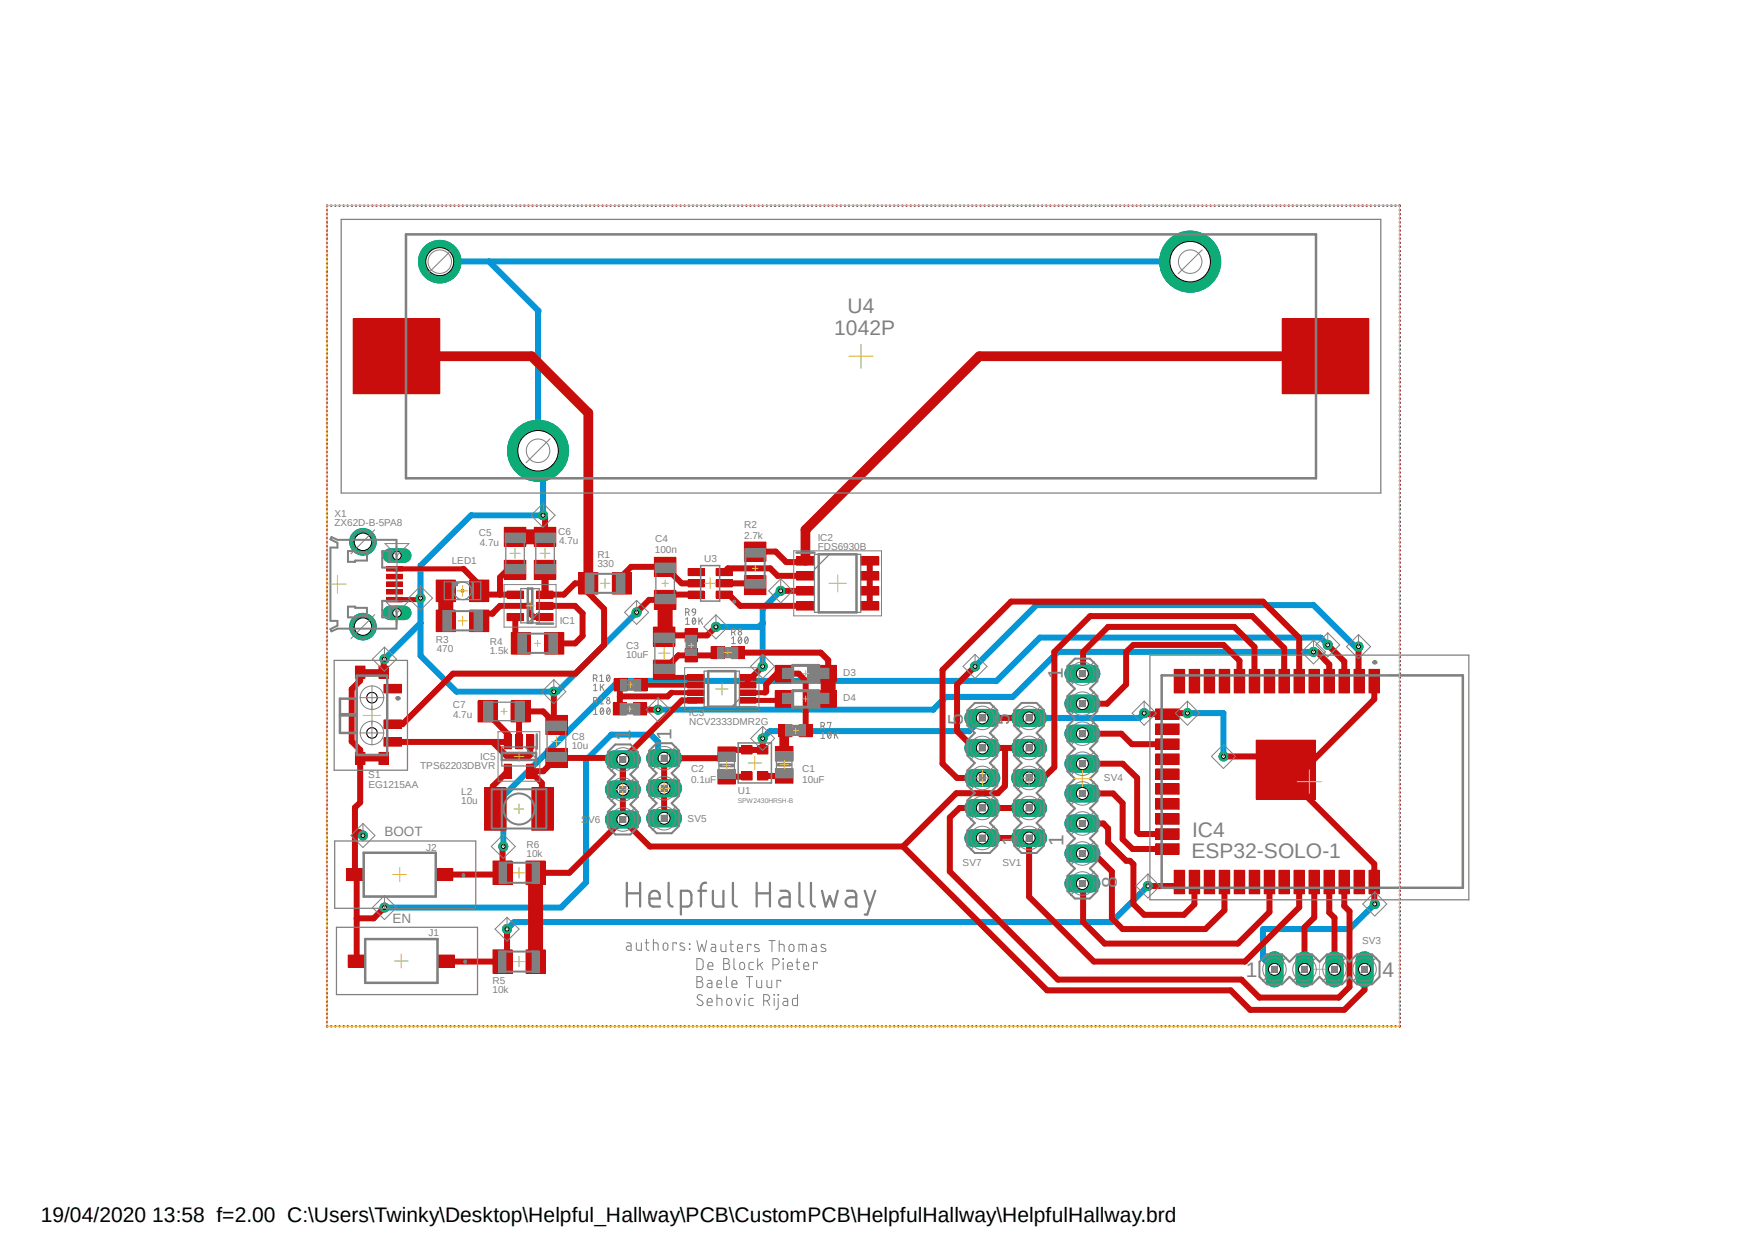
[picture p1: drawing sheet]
<svg xmlns="http://www.w3.org/2000/svg" width="297mm" height="210mm" viewBox="0 0 297 210" stroke-linecap="round" stroke-linejoin="round" font-family="sans-serif">
<defs><g id="words">
<g font-size="3.6" fill="#808080">
<text x="143.4" y="53">U4</text>
<text x="141.2" y="56.7">1042P</text>
<text x="179.9" y="115" transform="rotate(-90 179.9 115)">1</text>
<text x="106.7" y="125.4" transform="rotate(-90 106.7 125.4)">1</text>
<text x="113.7" y="125.2" transform="rotate(-90 113.7 125.2)">1</text>
<text x="162.9" y="122.8" transform="rotate(-90 162.9 122.8)">5</text>
<text x="170.9" y="122.8" transform="rotate(-90 170.9 122.8)">5</text>
<text x="172.1" y="143.1" transform="rotate(-90 172.1 143.1)">1</text>
<text x="180" y="143.1" transform="rotate(-90 180 143.1)">1</text>
<text x="201.8" y="141.6">IC4</text>
<text x="201.6" y="145.2">ESP32-SOLO-1</text>
<text x="189" y="150.2" transform="rotate(-90 189 150.2)">8</text>
<text x="210.9" y="165.3">1</text>
<text x="234" y="165.3">4</text>
</g>
<text font-size="3.6" x="6.9" y="206.8">19/04/2020 13:58 f=2.00 C:\Users\Twinky\Desktop\Helpful_Hallway\PCB\CustomPCB\HelpfulHallway\HelpfulHallway.brd</text>
<g font-size="2.3" fill="#808080">
<text x="65.1" y="141.4">BOOT</text>
<text x="66.4" y="156.2">EN</text>
</g>
<g font-size="1.7" fill="#808080">
<text x="56.6" y="87.5">X1</text>
<text x="56.6" y="89">ZX62D-B-5PA8</text>
<text x="125.9" y="89.4">R2</text>
<text x="76.5" y="95.4">LED1</text>
<text x="81" y="90.6">C5</text>
<text x="81.2" y="92.3">4.7u</text>
<text x="94.4" y="90.6">C6</text>
<text x="94.6" y="92.1">4.7u</text>
<text x="101.1" y="94.4">R1</text>
<text x="101.1" y="95.9">330</text>
<text x="110.8" y="93.6">100n</text>
<text x="110.9" y="91.7">C4</text>
<text x="119.2" y="95.1">U3</text>
<text x="125.9" y="91.1">2.7k</text>
<text x="138.4" y="91.5">IC2</text>
<text x="138.4" y="93.1">FDS6930B</text>
<text x="94.7" y="105.6">IC1</text>
<text x="73.8" y="108.8">R3</text>
<text x="73.9" y="110.4">470</text>
<text x="82.9" y="109.1">R4</text>
<text x="82.9" y="110.7">1.5k</text>
<text x="106" y="109.8">C3</text>
<text x="106" y="111.4">10uF</text>
<text x="76.6" y="119.9">C7</text>
<text x="142.7" y="114.4">D3</text>
<text x="142.7" y="118.7">D4</text>
<text x="76.7" y="121.5">4.7u</text>
<text x="96.8" y="125.3">C8</text>
<text x="116.6" y="121.2">IC3</text>
<text x="116.6" y="122.7">NCV2333DMR2G</text>
<text x="62.3" y="131.6">S1</text>
<text x="71.1" y="130.2">TPS62203DBVR</text>
<text x="81.3" y="128.7">IC5</text>
<text x="96.8" y="126.8">10u</text>
<text x="117" y="130.7">C2</text>
<text x="135.8" y="130.7">C1</text>
<text x="62.4" y="133.3">EG1215AA</text>
<text x="78.1" y="134.5">L2</text>
<text x="78.1" y="136.1">10u</text>
<text x="117" y="132.6">0.1uF</text>
<text x="124.9" y="134.4">U1</text>
<text x="135.8" y="132.6">10uF</text>
<text x="186.8" y="132.2">SV4</text>
<text x="72.1" y="143.9">J2</text>
<text x="89.1" y="143.6">R6</text>
<text x="98.4" y="139.2">SV6</text>
<text x="116.4" y="139.1">SV5</text>
<text x="89.1" y="145.1">10k</text>
<text x="162.9" y="146.6">SV7</text>
<text x="169.6" y="146.6">SV1</text>
<text x="72.5" y="158.5">J1</text>
<text x="230.5" y="159.8">SV3</text>
<text x="83.4" y="166.5">R5</text>
<text x="83.4" y="168.1">10k</text>
</g>
<text font-size="1.1" fill="#808080" x="124.8" y="136">SPW2430HR5H-B</text>
</g></defs>
<path d="M55.1 34.6l193.7 139.3M248.8 34.6l-193.7 139.3" fill="none" stroke="#fff" stroke-width=".17"/>
<g fill="none" stroke="#0696d7" stroke-width="1">
<path d="M74.4 44.3h127M82.8 44.2l8.3 8.4v23.7l.8 .8v10.1h-12.2l-8.5 8.5v15.3l6.1 6.1h17l13.4-13.5M132.1 100l-3 3v9.8M71.2 105.5l-6.1 6M129.1 105.5l-.7 .6h-7.2M222.3 110.3h-43.3l-7.6 7.6h-11.3l-2.2 2.2h-46.5M224.7 109.1l-1.2-1.2h-47.5l-7.3 7.3h-64l-19.5 19.5v8.6M229.9 109.4l-.3 .3-7.3-7.3h-46.9l-10.4 10.4M112.4 128.3l-1-1v-1.7l-1.2-1.3h-6.7l-4.3 4.3v20.7l-4.2 4.3h-29.9M166.2 121.5l-2.2 2.2h-33.7l-1.2 1.3M193.6 120.7l-.8 .8h-18.6M201 120.7h6.1v7.3"/>
<path d="M194.3 149.9l-6.1 6.1h-101.2l-1.2 1.2M232.7 153l-4.3 4.2h-14.7v4.9l2 1.9"/>
</g>
<g fill="none" stroke="#0696d7" stroke-width=".34">
<path d="M55.3 35.5v.1M55.3 36.2v.1M55.3 36.9v.1M55.3 37.6v.1M55.3 38.3v.1M55.3 39v.1M55.3 39.7v.1M55.4 34.8l-.1 .1M56 34.8h.1M56.7 34.8h.1M57.4 34.8h.1M58.1 34.8h.1"/>
<path d="M58.8 34.8h.1M59.5 34.8h.1M60.2 34.8h.1M60.9 34.8h.1M61.6 34.8h.1M62.3 34.8h.1M63 34.8h.1M63.7 34.8h.1M64.4 34.8h.1M65.1 34.8h.1M65.7 34.8h.1M66.5 34.8h.1"/>
<path d="M67.1 34.8h.1M67.9 34.8h.1M68.5 34.8h.1M69.3 34.8h.1M69.9 34.8h.1M70.6 34.8h.1M71.3 34.8h.1M72 34.8h.1M72.7 34.8h.1M73.4 34.8h.1M74.1 34.8h.1M74.8 34.8h.1"/>
<path d="M75.5 34.8h.1M76.2 34.8h.1M76.9 34.8h.1M77.6 34.8h.1M78.3 34.8h.1M79 34.8h.1M79.7 34.8h.1M80.3 34.8h.1M81.1 34.8h.1M81.7 34.8h.1M82.5 34.8h.1M83.1 34.8h.1"/>
<path d="M83.8 34.8h.1M84.5 34.8h.1M85.2 34.8h.1M85.9 34.8h.1M86.6 34.8h.1M87.3 34.8h.1M88 34.8h.1M88.7 34.8h.1M89.4 34.8h.1M90.1 34.8h.1M90.8 34.8h.1M91.5 34.8h.1"/>
<path d="M92.2 34.8h.1M92.9 34.8h.1M93.6 34.8h.1M94.3 34.8h.1M95 34.8h.1M95.7 34.8h.1M96.4 34.8h.1M97.1 34.8h.1M97.7 34.8h.1M98.4 34.8h.1M99.1 34.8h.1M99.8 34.8h.1"/>
<path d="M100.5 34.8h.1M101.2 34.8h.1M101.9 34.8h.1M102.6 34.8h.1M103.3 34.8h.1M104 34.8h.1M104.7 34.8h.1M105.4 34.8h.1M106.1 34.8h.1M106.8 34.8h.1M107.5 34.8h.1M108.2 34.8h.1"/>
<path d="M108.9 34.8h.1M109.6 34.8h.1M110.3 34.8h.1M111 34.8h.1M111.7 34.8h.1M112.4 34.8h.1M113 34.8h.1M113.7 34.8h.1M114.4 34.8h.1M115.1 34.8h.1M115.8 34.8h.1M116.5 34.8h.1"/>
<path d="M117.2 34.8h.1M117.9 34.8h.1M118.6 34.8h.1M119.3 34.8h.1M120 34.8h.1M120.7 34.8h.1M121.4 34.8h.1M122.1 34.8h.1M122.8 34.8h.1M123.5 34.8h.1M124.2 34.8h.1M124.9 34.8h.1"/>
<path d="M125.6 34.8h.1M126.3 34.8h.1M127 34.8h.1M127.6 34.8h.1M128.4 34.8h.1M129 34.8h.1M129.8 34.8h.1M130.4 34.8h.1M131.1 34.8h.1M131.8 34.8h.1M132.5 34.8h.1M133.2 34.8h.1"/>
<path d="M133.9 34.8h.1M134.6 34.8h.1M135.3 34.8h.1M136 34.8h.1M136.7 34.8h.1M137.4 34.8h.1M138.1 34.8h.1M138.8 34.8h.1M139.5 34.8h.1M140.2 34.8h.1M140.8 34.8h.1M141.6 34.8h.1"/>
<path d="M142.2 34.8h.1M143 34.8h.1M143.6 34.8h.1M144.4 34.8h.1M145 34.8h.1M145.7 34.8h.1M146.4 34.8h.1M147.1 34.8h.1M147.8 34.8h.1M148.5 34.8h.1M149.2 34.8h.1M149.9 34.8h.1"/>
<path d="M150.6 34.8h.1M151.3 34.8h.1M152 34.8h.1M152.7 34.8h.1M153.4 34.8h.1M154.1 34.8h.1M154.8 34.8h.1M155.4 34.8h.1M156.2 34.8h.1M156.8 34.8h.1M157.6 34.8h.1M158.2 34.8h.1"/>
<path d="M159 34.8h.1M159.6 34.8h.1M160.3 34.8h.1M161 34.8h.1M161.7 34.8h.1M162.4 34.8h.1M163.1 34.8h.1M163.8 34.8h.1M164.5 34.8h.1M165.2 34.8h.1M165.9 34.8h.1M166.6 34.8h.1"/>
<path d="M167.3 34.8h.1M168 34.8h.1M168.7 34.8h.1M169.4 34.8h.1M170.1 34.8h.1M170.8 34.8h.1M171.4 34.8h.1M172.2 34.8h.1M172.8 34.8h.1M173.6 34.8h.1M174.2 34.8h.1M174.9 34.8h.1"/>
<path d="M175.6 34.8h.1M176.3 34.8h.1M177 34.8h.1M177.7 34.8h.1M178.4 34.8h.1M179.1 34.8h.1M179.8 34.8h.1M180.5 34.8h.1M181.2 34.8h.1M181.9 34.8h.1M182.6 34.8h.1M183.3 34.8h.1"/>
<path d="M184 34.8h.1M184.7 34.8h.1M185.4 34.8h.1M186.1 34.8h.1M186.8 34.8h.1M187.5 34.8h.1M188.1 34.8h.2M188.8 34.8h.1M189.5 34.8h.1M190.2 34.8h.1M190.9 34.8h.1M191.6 34.8h.1"/>
<path d="M192.3 34.8h.1M193 34.8h.1M193.7 34.8h.1M194.4 34.8h.1M195.1 34.8h.1M195.8 34.8h.1M196.5 34.8h.1M197.2 34.8h.1M197.9 34.8h.1M198.6 34.8h.1M199.3 34.8h.1M200 34.8h.1"/>
<path d="M200.7 34.8h.1M201.4 34.8h.1M202.1 34.8h.1M202.7 34.8h.1M203.5 34.8h.1M204.1 34.8h.1M204.9 34.8h.1M205.5 34.8h.1M206.2 34.8h.1M206.9 34.8h.1M207.6 34.8h.1M208.3 34.8h.1"/>
<path d="M209 34.8h.1M209.7 34.8h.1M210.4 34.8h.1M211.1 34.8h.1M211.8 34.8h.1M212.5 34.8h.1M213.2 34.8h.1M213.9 34.8h.1M214.6 34.8h.1M215.3 34.8h.1M216 34.8h.1M216.7 34.8h.1"/>
<path d="M217.3 34.8h.1M218.1 34.8h.1M218.7 34.8h.1M219.5 34.8h.1M220.1 34.8h.1M220.9 34.8h.1M221.5 34.8h.1M222.2 34.8h.1M222.9 34.8h.1M223.6 34.8h.1M224.3 34.8h.1M225 34.8h.1"/>
<path d="M225.7 34.8h.1M226.4 34.8h.1M227.1 34.8h.1M227.8 34.8h.1M228.5 34.8h.1M229.2 34.8h.1M229.9 34.8h.1M230.5 34.8h.2M231.3 34.8h.1M231.9 34.8h.1M232.7 34.8h.1M233.3 34.8h.1"/>
<path d="M234.1 34.8h.1M234.7 34.8h.1M235.4 34.8h.1M236.1 34.8h.1M236.8 34.8l.1 .1M236.9 35.5v.1M236.9 36.2v.1M236.9 36.9v.1M236.9 37.6v.1M236.9 38.3v.1M236.9 39v.1M236.9 39.7v.1"/>
<path d="M55.3 40.3v.1M55.3 41.1h.1M55.3 41.7v.1M55.3 42.5h.1M55.3 43.1v.1M55.3 43.8v.1M55.3 44.5v.1M55.3 45.2v.1M55.3 45.9v.1M55.3 46.6v.1M55.3 47.3v.1M55.3 48v.1"/>
<path d="M55.3 48.7v.1M55.3 49.4h.1M55.3 50.1v.1M55.3 50.8h.1M55.3 51.5v.1M55.3 52.2h.1M55.3 52.8v.1M55.3 53.6h.1M55.3 54.2v.1M55.3 54.9v.1M55.3 55.6v.1M55.3 56.3v.1"/>
<path d="M55.3 57v.1M55.3 57.7v.1M55.3 58.4v.1M55.3 59.1v.1M55.3 59.8v.1M236.9 40.3v.1M236.9 41.1h.1M236.9 41.7v.1M236.9 42.5h.1M236.9 43.1v.1M236.9 43.8v.1M236.9 44.5v.1"/>
<path d="M236.9 45.2v.1M236.9 45.9v.1M236.9 46.6v.1M236.9 47.3v.1M236.9 48v.1M236.9 48.7v.1M236.9 49.4h.1M236.9 50.1v.1M236.9 50.8h.1M236.9 51.5v.1M236.9 52.2h.1M236.9 52.8v.1"/>
<path d="M236.9 53.6h.1M236.9 54.2v.1M236.9 54.9v.1M236.9 55.6v.1M236.9 56.3v.1M236.9 57v.1M236.9 57.7v.1M236.9 58.4v.1M236.9 59.1v.1M236.9 59.8v.1M55.3 60.5v.1M55.3 61.2v.1"/>
<path d="M55.3 61.9v.1M55.3 62.6v.1M55.3 63.2v.1M55.3 64v.1M55.3 64.6v.1M55.3 65.4h.1M55.3 66v.1M55.3 66.7v.1M55.3 67.4v.1M55.3 68.1v.1M55.3 68.8v.1M55.3 69.5v.1"/>
<path d="M55.3 70.2v.1M55.3 70.9v.1M55.3 71.6v.1M55.3 72.3h.1M55.3 73v.1M55.3 73.7h.1M55.3 74.4v.1M55.3 75.1h.1M55.3 75.7v.1M55.3 76.5h.1M55.3 77.1v.1M55.3 77.9h.1"/>
<path d="M55.3 78.5v.1M55.3 79.2v.1M55.3 79.9v.1M236.9 60.5v.1M236.9 61.2v.1M236.9 61.9v.1M236.9 62.6v.1M236.9 63.2v.1M236.9 64v.1M236.9 64.6v.1M236.9 65.4h.1M236.9 66v.1"/>
<path d="M236.9 66.7v.1M236.9 67.4v.1M236.9 68.1v.1M236.9 68.8v.1M236.9 69.5v.1M236.9 70.2v.1M236.9 70.9v.1M236.9 71.6v.1M236.9 72.3h.1M236.9 73v.1M236.9 73.7h.1M236.9 74.4v.1"/>
<path d="M236.9 75.1h.1M236.9 75.7v.1M236.9 76.5h.1M236.9 77.1v.1M236.9 77.9h.1M236.9 78.5v.1M236.9 79.2v.1M236.9 79.9v.1M55.3 80.6v.1M55.3 81.3v.1M55.3 82v.1M55.3 82.7v.1"/>
<path d="M55.3 83.4v.1M55.3 84.1v.1M55.3 84.8v.1M55.3 85.5v.1M55.3 86.1v.1M55.3 86.9v.1M55.3 87.5v.1M55.3 88.3h.1M55.3 88.9v.1M55.3 89.6v.1M55.3 90.3v.1M55.3 91v.1"/>
<path d="M55.3 91.7v.1M55.3 92.4v.1M55.3 93.1v.1M55.3 93.8v.1M55.3 94.5v.1M55.3 95.2h.1M55.3 95.9v.1M55.3 96.6h.1M55.3 97.3v.1M55.3 98h.1M55.3 98.6v.1M55.3 99.4h.1"/>
<path d="M236.9 80.6v.1M236.9 81.3v.1M236.9 82v.1M236.9 82.7v.1M236.9 83.4v.1M236.9 84.1v.1M236.9 84.8v.1M236.9 85.5v.1M236.9 86.1v.1M236.9 86.9v.1M236.9 87.5v.1M236.9 88.3h.1"/>
<path d="M236.9 88.9v.1M236.9 89.6v.1M236.9 90.3v.1M236.9 91v.1M236.9 91.7v.1M236.9 92.4v.1M236.9 93.1v.1M236.9 93.8v.1M236.9 94.5v.1M236.9 95.2h.1M236.9 95.9v.1M236.9 96.6h.1"/>
<path d="M236.9 97.3v.1M236.9 98h.1M236.9 98.6v.1M236.9 99.4h.1M55.3 100v.1M55.3 100.8h.1M55.3 101.4v.1M55.3 102.1v.1M55.3 102.8v.1M55.3 103.5v.1M55.3 104.2v.1M55.3 104.9v.1"/>
<path d="M55.3 105.6v.1M55.3 106.3v.1M55.3 107v.1M55.3 107.7v.1M55.3 108.4v.1M55.3 109.1h.1M55.3 109.8v.1M55.3 110.4v.1M55.3 111.2v.1M55.3 111.8v.1M55.3 112.5v.1M55.3 113.2v.1"/>
<path d="M55.3 113.9v.1M55.3 114.6v.1M55.3 115.3v.1M55.3 116v.1M55.3 116.7v.1M55.3 117.4v.1M55.3 118.1v.1M55.3 118.8v.1M55.3 119.5h.1M236.9 100v.1M236.9 100.8h.1M236.9 101.4v.1"/>
<path d="M236.9 102.1v.1M236.9 102.8v.1M236.9 103.5v.1M236.9 104.2v.1M236.9 104.9v.1M236.9 105.6v.1M236.9 106.3v.1M236.9 107v.1M236.9 107.7v.1M236.9 108.4v.1M236.9 109.1h.1M236.9 109.8v.1"/>
<path d="M236.9 110.4v.1M236.9 111.2v.1M236.9 111.8v.1M236.9 112.5v.1M236.9 113.2v.1M236.9 113.9v.1M236.9 114.6v.1M236.9 115.3v.1M236.9 116v.1M236.9 116.7v.1M236.9 117.4v.1M236.9 118.1v.1"/>
<path d="M236.9 118.8v.1M236.9 119.5h.1M55.3 120.2v.1M55.3 120.9h.1M55.3 121.5v.1M55.3 122.3h.1M55.3 122.9v.1M55.3 123.7h.1M55.3 124.3v.1M55.3 125v.1M55.3 125.7v.1M55.3 126.4v.1"/>
<path d="M55.3 127.1v.1M55.3 127.8v.1M55.3 128.5v.1M55.3 129.2v.1M55.3 129.9v.1M55.3 130.6v.1M55.3 131.3v.1M55.3 132h.1M55.3 132.7v.1M55.3 133.3v.1M55.3 134.1v.1M55.3 134.7v.1"/>
<path d="M55.3 135.4v.1M55.3 136.1v.1M55.3 136.8v.1M55.3 137.5v.1M55.3 138.2v.1M55.3 138.9v.1M55.3 139.6v.1M236.9 120.2v.1M236.9 120.9h.1M236.9 121.5v.1M236.9 122.3h.1M236.9 122.9v.1"/>
<path d="M236.9 123.7h.1M236.9 124.3v.1M236.9 125v.1M236.9 125.7v.1M236.9 126.4v.1M236.9 127.1v.1M236.9 127.8v.1M236.9 128.5v.1M236.9 129.2v.1M236.9 129.9v.1M236.9 130.6v.1M236.9 131.3v.1"/>
<path d="M236.9 132h.1M236.9 132.7v.1M236.9 133.3v.1M236.9 134.1v.1M236.9 134.7v.1M236.9 135.4v.1M236.9 136.1v.1M236.9 136.8v.1M236.9 137.5v.1M236.9 138.2v.1M236.9 138.9v.1M236.9 139.6v.1"/>
<path d="M55.3 140.3v.1M55.3 141v.1M55.3 141.7v.1M55.3 142.4v.1M55.3 143.1v.1M55.3 143.8h.1M55.3 144.4v.1M55.3 145.2h.1M55.3 145.8v.1M55.3 146.6h.1M55.3 147.2v.1M55.3 147.9v.1"/>
<path d="M55.3 148.6v.1M55.3 149.3v.1M55.3 150v.1M55.3 150.7v.1M55.3 151.4v.1M55.3 152.1v.1M55.3 152.8v.1M55.3 153.5v.1M55.3 154.2v.1M55.3 154.9h.1M55.3 155.6v.1M55.3 156.3h.1"/>
<path d="M55.3 157v.1M55.3 157.6v.1M55.3 158.3v.1M55.3 159v.1M55.3 159.7v.1M236.9 140.3v.1M236.9 141v.1M236.9 141.7v.1M236.9 142.4v.1M236.9 143.1v.1M236.9 143.8h.1M236.9 144.4v.1"/>
<path d="M236.9 145.2h.1M236.9 145.8v.1M236.9 146.6h.1M236.9 147.2v.1M236.9 147.9v.1M236.9 148.6v.1M236.9 149.3v.1M236.9 150v.1M236.9 150.7v.1M236.9 151.4v.1M236.9 152.1v.1M236.9 152.8v.1"/>
<path d="M236.9 153.5v.1M236.9 154.2v.1M236.9 154.9h.1M236.9 155.6v.1M236.9 156.3h.1M236.9 157v.1M236.9 157.6v.1M236.9 158.3v.1M236.9 159v.1M236.9 159.7v.1M55.3 173.6l.1 .1M55.3 160.4v.1"/>
<path d="M55.3 161.1v.1M55.3 161.8v.1M55.3 162.5v.1M55.3 163.2v.1M55.3 163.9v.1M55.3 164.6v.1M55.3 165.3v.1M55.3 166v.1M55.3 166.7v.1M55.3 167.3v.1M55.3 168.1h.1M55.3 168.7v.1"/>
<path d="M55.3 169.5h.1M55.3 170.1v.1M55.3 170.8v.1M55.3 171.5v.1M55.3 172.2v.1M55.3 172.9v.1M56 173.7h.1M56.7 173.7h.1M57.4 173.7h.1M58.1 173.7h.1M58.8 173.7h.1M59.5 173.7h.1"/>
<path d="M60.2 173.7h.1M60.9 173.7h.1M61.6 173.7h.1M62.3 173.7h.1M63 173.7h.1M63.7 173.7h.1M64.4 173.7h.1M65.1 173.7h.1M65.7 173.7h.1M66.5 173.7h.1M67.1 173.7h.1M67.9 173.7h.1"/>
<path d="M68.5 173.7h.1M69.3 173.7h.1M69.9 173.7h.1M70.6 173.7h.1M71.3 173.7h.1M72 173.7h.1M72.7 173.7h.1M73.4 173.7h.1M74.1 173.7h.1M74.8 173.7h.1M75.5 173.7h.1M76.2 173.7h.1"/>
<path d="M76.9 173.7h.1M77.6 173.7h.1M78.3 173.7h.1M79 173.7h.1M79.7 173.7h.1M80.3 173.7h.1M81.1 173.7h.1M81.7 173.7h.1M82.5 173.7h.1M83.1 173.7h.1M83.8 173.7h.1M84.5 173.7h.1"/>
<path d="M85.2 173.7h.1M85.9 173.7h.1M86.6 173.7h.1M87.3 173.7h.1M88 173.7h.1M88.7 173.7h.1M89.4 173.7h.1M90.1 173.7h.1M90.8 173.7h.1M91.5 173.7h.1M92.2 173.7h.1M92.9 173.7h.1"/>
<path d="M93.6 173.7h.1M94.3 173.7h.1M95 173.7h.1M95.7 173.7h.1M96.4 173.7h.1M97.1 173.7h.1M97.7 173.7h.1M98.4 173.7h.1M99.1 173.7h.1M99.8 173.7h.1M100.5 173.7h.1M101.2 173.7h.1"/>
<path d="M101.9 173.7h.1M102.6 173.7h.1M103.3 173.7h.1M104 173.7h.1M104.7 173.7h.1M105.4 173.7h.1M106.1 173.7h.1M106.8 173.7h.1M107.5 173.7h.1M108.2 173.7h.1M108.9 173.7h.1M109.6 173.7h.1"/>
<path d="M110.3 173.7h.1M111 173.7h.1M111.7 173.7h.1M112.4 173.7h.1M113 173.7h.1M113.7 173.7h.1M114.4 173.7h.1M115.1 173.7h.1M115.8 173.7h.1M116.5 173.7h.1M117.2 173.7h.1M117.9 173.7h.1"/>
<path d="M118.6 173.7h.1M119.3 173.7h.1M120 173.7h.1M120.7 173.7h.1M121.4 173.7h.1M122.1 173.7h.1M122.8 173.7h.1M123.5 173.7h.1M124.2 173.7h.1M124.9 173.7h.1M125.6 173.7h.1M126.3 173.7h.1"/>
<path d="M127 173.7h.1M127.6 173.7h.1M128.4 173.7h.1M129 173.7h.1M129.8 173.7h.1M130.4 173.7h.1M131.1 173.7h.1M131.8 173.7h.1M132.5 173.7h.1M133.2 173.7h.1M133.9 173.7h.1M134.6 173.7h.1"/>
<path d="M135.3 173.7h.1M136 173.7h.1M136.7 173.7h.1M137.4 173.7h.1M138.1 173.7h.1M138.8 173.7h.1M139.5 173.7h.1M140.2 173.7h.1M140.8 173.7h.1M141.6 173.7h.1M142.2 173.7h.1M143 173.7h.1"/>
<path d="M143.6 173.7h.1M144.4 173.7h.1M145 173.7h.1M145.7 173.7h.1M146.4 173.7h.1M147.1 173.7h.1M147.8 173.7h.1M148.5 173.7h.1M149.2 173.7h.1M149.9 173.7h.1M150.6 173.7h.1M151.3 173.7h.1"/>
<path d="M152 173.7h.1M152.7 173.7h.1M153.4 173.7h.1M154.1 173.7h.1M154.8 173.7h.1M155.4 173.7h.1M156.2 173.7h.1M156.8 173.7h.1M157.6 173.7h.1M158.2 173.7h.1M159 173.7h.1M159.6 173.7h.1"/>
<path d="M160.3 173.7h.1M161 173.7h.1M161.7 173.7h.1M162.4 173.7h.1M163.1 173.7h.1M163.8 173.7h.1M164.5 173.7h.1M165.2 173.7h.1M165.9 173.7h.1M166.6 173.7h.1M167.3 173.7h.1M168 173.7h.1"/>
<path d="M168.7 173.7h.1M169.4 173.7h.1M170.1 173.7h.1M170.8 173.7h.1M171.4 173.7h.1M172.2 173.7h.1M172.8 173.7h.1M173.6 173.7h.1M174.2 173.7h.1M174.9 173.7h.1M175.6 173.7h.1M176.3 173.7h.1"/>
<path d="M177 173.7h.1M177.7 173.7h.1M178.4 173.7h.1M179.1 173.7h.1M179.8 173.7h.1M180.5 173.7h.1M181.2 173.7h.1M181.9 173.7h.1M182.6 173.7h.1M183.3 173.7h.1M184 173.7h.1M184.7 173.7h.1"/>
<path d="M185.4 173.7h.1M186.1 173.7h.1M186.8 173.7h.1M187.5 173.7h.1M188.1 173.7h.2M188.8 173.7h.1M189.5 173.7h.1M190.2 173.7h.1M190.9 173.7h.1M191.6 173.7h.1M192.3 173.7h.1M193 173.7h.1"/>
<path d="M193.7 173.7h.1M194.4 173.7h.1M195.1 173.7h.1M195.8 173.7h.1M196.5 173.7h.1M197.2 173.7h.1M197.9 173.7h.1M198.6 173.7h.1M199.3 173.7h.1M200 173.7h.1M200.7 173.7h.1M201.4 173.7h.1"/>
<path d="M202.1 173.7h.1M202.7 173.7h.1M203.5 173.7h.1M204.1 173.7h.1M204.9 173.7h.1M205.5 173.7h.1M206.2 173.7h.1M206.9 173.7h.1M207.6 173.7h.1M208.3 173.7h.1M209 173.7h.1M209.7 173.7h.1"/>
<path d="M210.4 173.7h.1M211.1 173.7h.1M211.8 173.7h.1M212.5 173.7h.1M213.2 173.7h.1M213.9 173.7h.1M214.6 173.7h.1M215.3 173.7h.1M216 173.7h.1M216.7 173.7h.1M217.3 173.7h.1M218.1 173.7h.1"/>
<path d="M218.7 173.7h.1M219.5 173.7h.1M220.1 173.7h.1M220.9 173.7h.1M221.5 173.7h.1M222.2 173.7h.1M222.9 173.7h.1M223.6 173.7h.1M224.3 173.7h.1M225 173.7h.1M225.7 173.7h.1M226.4 173.7h.1"/>
<path d="M227.1 173.7h.1M227.8 173.7h.1M228.5 173.7h.1M229.2 173.7h.1M229.9 173.7h.1M230.5 173.7h.2M231.3 173.7h.1M231.9 173.7h.1M232.7 173.7h.1M233.3 173.7h.1M234.1 173.7h.1M234.7 173.7h.1"/>
<path d="M235.4 173.7h.1M236.1 173.7h.1M236.9 160.4v.1M236.9 161.1v.1M236.9 161.8v.1M236.9 162.5v.1M236.9 163.2v.1M236.9 163.9v.1M236.9 164.6v.1M236.9 165.3v.1M236.9 166v.1M236.9 166.7v.1"/>
<path d="M236.9 167.3v.1M236.9 168.1h.1M236.9 168.7v.1M236.9 169.5h.1M236.9 170.1v.1M236.9 170.8v.1M236.9 171.5v.1M236.9 172.2v.1M236.9 172.9v.1M236.9 173.6l-.1 .1"/>
</g>
<path d="M215.7 162.5v3.1" fill="none" stroke="#0dab76" stroke-width="3"/>
<circle cx="215.7" cy="164" r="1.01" fill="#fff"/>
<circle cx="215.7" cy="164" r="1.01" fill="none" stroke="#000" stroke-width=".17"/>
<path d="M220.8 162.5v3.1" fill="none" stroke="#0dab76" stroke-width="3"/>
<circle cx="220.8" cy="164" r="1.01" fill="#fff"/>
<circle cx="220.8" cy="164" r="1.01" fill="none" stroke="#000" stroke-width=".17"/>
<path d="M225.8 162.5v3.1" fill="none" stroke="#0dab76" stroke-width="3"/>
<circle cx="225.9" cy="164" r="1.01" fill="#fff"/>
<circle cx="225.9" cy="164" r="1.01" fill="none" stroke="#000" stroke-width=".17"/>
<path d="M230.9 162.5v3.1" fill="none" stroke="#0dab76" stroke-width="3"/>
<circle cx="230.9" cy="164" r="1.01" fill="#fff"/>
<circle cx="230.9" cy="164" r="1.01" fill="none" stroke="#000" stroke-width=".17"/>
<path d="M181.7 114h3" fill="none" stroke="#0dab76" stroke-width="3"/>
<circle cx="183.2" cy="114" r="1.01" fill="#fff"/>
<circle cx="183.2" cy="114" r="1.01" fill="none" stroke="#000" stroke-width=".17"/>
<path d="M181.7 119.1h3" fill="none" stroke="#0dab76" stroke-width="3"/>
<circle cx="183.2" cy="119.1" r="1.01" fill="#fff"/>
<circle cx="183.2" cy="119.1" r="1.01" fill="none" stroke="#000" stroke-width=".17"/>
<path d="M181.7 124.2h3" fill="none" stroke="#0dab76" stroke-width="3"/>
<circle cx="183.2" cy="124.2" r="1.01" fill="#fff"/>
<circle cx="183.2" cy="124.2" r="1.01" fill="none" stroke="#000" stroke-width=".17"/>
<path d="M181.7 129.2h3" fill="none" stroke="#0dab76" stroke-width="3"/>
<circle cx="183.2" cy="129.2" r="1.01" fill="#fff"/>
<circle cx="183.2" cy="129.2" r="1.01" fill="none" stroke="#000" stroke-width=".17"/>
<path d="M181.7 134.3h3" fill="none" stroke="#0dab76" stroke-width="3"/>
<circle cx="183.2" cy="134.3" r="1.01" fill="#fff"/>
<circle cx="183.2" cy="134.3" r="1.01" fill="none" stroke="#000" stroke-width=".17"/>
<path d="M181.7 139.4h3" fill="none" stroke="#0dab76" stroke-width="3"/>
<circle cx="183.2" cy="139.4" r="1.01" fill="#fff"/>
<circle cx="183.2" cy="139.4" r="1.01" fill="none" stroke="#000" stroke-width=".17"/>
<path d="M181.7 144.4h3" fill="none" stroke="#0dab76" stroke-width="3"/>
<circle cx="183.2" cy="144.4" r="1.01" fill="#fff"/>
<circle cx="183.2" cy="144.4" r="1.01" fill="none" stroke="#000" stroke-width=".17"/>
<path d="M181.7 149.5h3" fill="none" stroke="#0dab76" stroke-width="3"/>
<circle cx="183.2" cy="149.5" r="1.01" fill="#fff"/>
<circle cx="183.2" cy="149.5" r="1.01" fill="none" stroke="#000" stroke-width=".17"/>
<path d="M110.9 128.3h3" fill="none" stroke="#0dab76" stroke-width="3"/>
<circle cx="112.4" cy="128.3" r="1.01" fill="#fff"/>
<circle cx="112.4" cy="128.3" r="1.01" fill="none" stroke="#000" stroke-width=".17"/>
<path d="M110.9 133.4h3" fill="none" stroke="#0dab76" stroke-width="3"/>
<circle cx="112.4" cy="133.4" r="1.01" fill="#fff"/>
<circle cx="112.4" cy="133.4" r="1.01" fill="none" stroke="#000" stroke-width=".17"/>
<path d="M110.9 138.5h3" fill="none" stroke="#0dab76" stroke-width="3"/>
<circle cx="112.4" cy="138.5" r="1.01" fill="#fff"/>
<circle cx="112.4" cy="138.5" r="1.01" fill="none" stroke="#000" stroke-width=".17"/>
<path d="M103.9 128.5h3" fill="none" stroke="#0dab76" stroke-width="3"/>
<circle cx="105.4" cy="128.5" r="1.01" fill="#fff"/>
<circle cx="105.4" cy="128.5" r="1.01" fill="none" stroke="#000" stroke-width=".17"/>
<path d="M103.9 133.6h3" fill="none" stroke="#0dab76" stroke-width="3"/>
<circle cx="105.4" cy="133.6" r="1.01" fill="#fff"/>
<circle cx="105.4" cy="133.6" r="1.01" fill="none" stroke="#000" stroke-width=".17"/>
<path d="M103.9 138.7h3" fill="none" stroke="#0dab76" stroke-width="3"/>
<circle cx="105.4" cy="138.7" r="1.01" fill="#fff"/>
<circle cx="105.4" cy="138.7" r="1.01" fill="none" stroke="#000" stroke-width=".17"/>
<circle cx="201.4" cy="44.3" r="5.2" fill="#0dab76"/>
<circle cx="201.4" cy="44.3" r="5.2" fill="none" stroke="#0dab76" stroke-width=".17"/>
<circle cx="201.4" cy="44.3" r="3.4" fill="#fff"/>
<circle cx="201.4" cy="44.3" r="3.4" fill="none" stroke="#000" stroke-width=".17"/>
<circle cx="91.1" cy="76.3" r="5.2" fill="#0dab76"/>
<circle cx="91.1" cy="76.3" r="5.2" fill="none" stroke="#0dab76" stroke-width=".17"/>
<circle cx="91.1" cy="76.3" r="3.4" fill="#fff"/>
<circle cx="91.1" cy="76.3" r="3.4" fill="none" stroke="#000" stroke-width=".17"/>
<circle cx="74.4" cy="44.3" r="3.6" fill="#0dab76"/>
<circle cx="74.4" cy="44.3" r="3.6" fill="none" stroke="#0dab76" stroke-width=".17"/>
<circle cx="74.4" cy="44.3" r="2.37" fill="#fff"/>
<circle cx="74.4" cy="44.3" r="2.37" fill="none" stroke="#000" stroke-width=".17"/>
<circle cx="61.4" cy="106" r="2.24" fill="#0dab76"/>
<circle cx="61.4" cy="106" r="2.24" fill="none" stroke="#0dab76" stroke-width=".17"/>
<circle cx="61.4" cy="106" r="1.48" fill="#fff"/>
<circle cx="61.4" cy="106" r="1.48" fill="none" stroke="#000" stroke-width=".17"/>
<circle cx="61.4" cy="91.7" r="2.24" fill="#0dab76"/>
<circle cx="61.4" cy="91.7" r="2.24" fill="none" stroke="#0dab76" stroke-width=".17"/>
<circle cx="61.4" cy="91.7" r="1.48" fill="#fff"/>
<circle cx="61.4" cy="91.7" r="1.48" fill="none" stroke="#000" stroke-width=".17"/>
<path d="M66 94h2.4" fill="none" stroke="#0dab76" stroke-width="2.5"/>
<circle cx="67.2" cy="94" r=".72" fill="#fff"/>
<circle cx="67.2" cy="94" r=".72" fill="none" stroke="#000" stroke-width=".17"/>
<path d="M66 103.7h2.4" fill="none" stroke="#0dab76" stroke-width="2.5"/>
<circle cx="67.2" cy="103.7" r=".72" fill="#fff"/>
<circle cx="67.2" cy="103.7" r=".72" fill="none" stroke="#000" stroke-width=".17"/>
<path d="M164.7 141.8h3.1" fill="none" stroke="#0dab76" stroke-width="3"/>
<circle cx="166.2" cy="141.8" r="1.01" fill="#fff"/>
<circle cx="166.2" cy="141.8" r="1.01" fill="none" stroke="#000" stroke-width=".17"/>
<path d="M164.7 136.7h3.1" fill="none" stroke="#0dab76" stroke-width="3"/>
<circle cx="166.2" cy="136.7" r="1.01" fill="#fff"/>
<circle cx="166.2" cy="136.7" r="1.01" fill="none" stroke="#000" stroke-width=".17"/>
<path d="M164.7 131.7h3.1" fill="none" stroke="#0dab76" stroke-width="3"/>
<circle cx="166.2" cy="131.7" r="1.01" fill="#fff"/>
<circle cx="166.2" cy="131.7" r="1.01" fill="none" stroke="#000" stroke-width=".17"/>
<path d="M164.7 126.6h3.1" fill="none" stroke="#0dab76" stroke-width="3"/>
<circle cx="166.2" cy="126.6" r="1.01" fill="#fff"/>
<circle cx="166.2" cy="126.6" r="1.01" fill="none" stroke="#000" stroke-width=".17"/>
<path d="M164.7 121.5h3.1" fill="none" stroke="#0dab76" stroke-width="3"/>
<circle cx="166.2" cy="121.5" r="1.01" fill="#fff"/>
<circle cx="166.2" cy="121.5" r="1.01" fill="none" stroke="#000" stroke-width=".17"/>
<path d="M172.6 141.8h3.1" fill="none" stroke="#0dab76" stroke-width="3"/>
<circle cx="174.2" cy="141.8" r="1.01" fill="#fff"/>
<circle cx="174.2" cy="141.8" r="1.01" fill="none" stroke="#000" stroke-width=".17"/>
<path d="M172.6 136.7h3.1" fill="none" stroke="#0dab76" stroke-width="3"/>
<circle cx="174.2" cy="136.7" r="1.01" fill="#fff"/>
<circle cx="174.2" cy="136.7" r="1.01" fill="none" stroke="#000" stroke-width=".17"/>
<path d="M172.6 131.7h3.1" fill="none" stroke="#0dab76" stroke-width="3"/>
<circle cx="174.2" cy="131.7" r="1.01" fill="#fff"/>
<circle cx="174.2" cy="131.7" r="1.01" fill="none" stroke="#000" stroke-width=".17"/>
<path d="M172.6 126.6h3.1" fill="none" stroke="#0dab76" stroke-width="3"/>
<circle cx="174.2" cy="126.6" r="1.01" fill="#fff"/>
<circle cx="174.2" cy="126.6" r="1.01" fill="none" stroke="#000" stroke-width=".17"/>
<path d="M172.6 121.5h3.1" fill="none" stroke="#0dab76" stroke-width="3"/>
<circle cx="174.2" cy="121.5" r="1.01" fill="#fff"/>
<circle cx="174.2" cy="121.5" r="1.01" fill="none" stroke="#000" stroke-width=".17"/>
<circle cx="201" cy="120.7" r=".76" fill="#0dab76"/>
<circle cx="201" cy="120.7" r=".76" fill="none" stroke="#0dab76" stroke-width=".17"/>
<circle cx="201" cy="120.7" r=".33" fill="#fff"/>
<circle cx="201" cy="120.7" r=".33" fill="none" stroke="#000" stroke-width=".17"/>
<circle cx="207.1" cy="128" r=".76" fill="#0dab76"/>
<circle cx="207.1" cy="128" r=".76" fill="none" stroke="#0dab76" stroke-width=".17"/>
<circle cx="207.1" cy="128" r=".33" fill="#fff"/>
<circle cx="207.1" cy="128" r=".33" fill="none" stroke="#000" stroke-width=".17"/>
<circle cx="91.9" cy="87.2" r=".76" fill="#0dab76"/>
<circle cx="91.9" cy="87.2" r=".76" fill="none" stroke="#0dab76" stroke-width=".17"/>
<circle cx="91.9" cy="87.2" r=".33" fill="#fff"/>
<circle cx="91.9" cy="87.2" r=".33" fill="none" stroke="#000" stroke-width=".17"/>
<circle cx="71.2" cy="101.2" r=".76" fill="#0dab76"/>
<circle cx="71.2" cy="101.2" r=".76" fill="none" stroke="#0dab76" stroke-width=".17"/>
<circle cx="71.2" cy="101.2" r=".33" fill="#fff"/>
<circle cx="71.2" cy="101.2" r=".33" fill="none" stroke="#000" stroke-width=".17"/>
<circle cx="65.1" cy="111.5" r=".76" fill="#0dab76"/>
<circle cx="65.1" cy="111.5" r=".76" fill="none" stroke="#0dab76" stroke-width=".17"/>
<circle cx="65.1" cy="111.5" r=".33" fill="#fff"/>
<circle cx="65.1" cy="111.5" r=".33" fill="none" stroke="#000" stroke-width=".17"/>
<circle cx="61.4" cy="141.4" r=".76" fill="#0dab76"/>
<circle cx="61.4" cy="141.4" r=".76" fill="none" stroke="#0dab76" stroke-width=".17"/>
<circle cx="61.4" cy="141.4" r=".33" fill="#fff"/>
<circle cx="61.4" cy="141.4" r=".33" fill="none" stroke="#000" stroke-width=".17"/>
<circle cx="93.7" cy="117.1" r=".76" fill="#0dab76"/>
<circle cx="93.7" cy="117.1" r=".76" fill="none" stroke="#0dab76" stroke-width=".17"/>
<circle cx="93.7" cy="117.1" r=".33" fill="#fff"/>
<circle cx="93.7" cy="117.1" r=".33" fill="none" stroke="#000" stroke-width=".17"/>
<circle cx="65.1" cy="153.6" r=".76" fill="#0dab76"/>
<circle cx="65.1" cy="153.6" r=".76" fill="none" stroke="#0dab76" stroke-width=".17"/>
<circle cx="65.1" cy="153.6" r=".33" fill="#fff"/>
<circle cx="65.1" cy="153.6" r=".33" fill="none" stroke="#000" stroke-width=".17"/>
<circle cx="132.1" cy="100" r=".76" fill="#0dab76"/>
<circle cx="132.1" cy="100" r=".76" fill="none" stroke="#0dab76" stroke-width=".17"/>
<circle cx="132.1" cy="100" r=".33" fill="#fff"/>
<circle cx="132.1" cy="100" r=".33" fill="none" stroke="#000" stroke-width=".17"/>
<circle cx="129.1" cy="112.8" r=".76" fill="#0dab76"/>
<circle cx="129.1" cy="112.8" r=".76" fill="none" stroke="#0dab76" stroke-width=".17"/>
<circle cx="129.1" cy="112.8" r=".33" fill="#fff"/>
<circle cx="129.1" cy="112.8" r=".33" fill="none" stroke="#000" stroke-width=".17"/>
<circle cx="121.2" cy="106.1" r=".76" fill="#0dab76"/>
<circle cx="121.2" cy="106.1" r=".76" fill="none" stroke="#0dab76" stroke-width=".17"/>
<circle cx="121.2" cy="106.1" r=".33" fill="#fff"/>
<circle cx="121.2" cy="106.1" r=".33" fill="none" stroke="#000" stroke-width=".17"/>
<circle cx="193.6" cy="120.7" r=".76" fill="#0dab76"/>
<circle cx="193.6" cy="120.7" r=".76" fill="none" stroke="#0dab76" stroke-width=".17"/>
<circle cx="193.6" cy="120.7" r=".33" fill="#fff"/>
<circle cx="193.6" cy="120.7" r=".33" fill="none" stroke="#000" stroke-width=".17"/>
<circle cx="129.1" cy="125" r=".76" fill="#0dab76"/>
<circle cx="129.1" cy="125" r=".76" fill="none" stroke="#0dab76" stroke-width=".17"/>
<circle cx="129.1" cy="125" r=".33" fill="#fff"/>
<circle cx="129.1" cy="125" r=".33" fill="none" stroke="#000" stroke-width=".17"/>
<circle cx="107.7" cy="103.6" r=".76" fill="#0dab76"/>
<circle cx="107.7" cy="103.6" r=".76" fill="none" stroke="#0dab76" stroke-width=".17"/>
<circle cx="107.7" cy="103.6" r=".33" fill="#fff"/>
<circle cx="107.7" cy="103.6" r=".33" fill="none" stroke="#000" stroke-width=".17"/>
<circle cx="232.7" cy="153" r=".76" fill="#0dab76"/>
<circle cx="232.7" cy="153" r=".76" fill="none" stroke="#0dab76" stroke-width=".17"/>
<circle cx="232.7" cy="153" r=".33" fill="#fff"/>
<circle cx="232.7" cy="153" r=".33" fill="none" stroke="#000" stroke-width=".17"/>
<circle cx="222.3" cy="110.3" r=".76" fill="#0dab76"/>
<circle cx="222.3" cy="110.3" r=".76" fill="none" stroke="#0dab76" stroke-width=".17"/>
<circle cx="222.3" cy="110.3" r=".33" fill="#fff"/>
<circle cx="222.3" cy="110.3" r=".33" fill="none" stroke="#000" stroke-width=".17"/>
<circle cx="111.4" cy="120.1" r=".76" fill="#0dab76"/>
<circle cx="111.4" cy="120.1" r=".76" fill="none" stroke="#0dab76" stroke-width=".17"/>
<circle cx="111.4" cy="120.1" r=".33" fill="#fff"/>
<circle cx="111.4" cy="120.1" r=".33" fill="none" stroke="#000" stroke-width=".17"/>
<circle cx="229.9" cy="109.4" r=".76" fill="#0dab76"/>
<circle cx="229.9" cy="109.4" r=".76" fill="none" stroke="#0dab76" stroke-width=".17"/>
<circle cx="229.9" cy="109.4" r=".33" fill="#fff"/>
<circle cx="229.9" cy="109.4" r=".33" fill="none" stroke="#000" stroke-width=".17"/>
<circle cx="165" cy="112.8" r=".76" fill="#0dab76"/>
<circle cx="165" cy="112.8" r=".76" fill="none" stroke="#0dab76" stroke-width=".17"/>
<circle cx="165" cy="112.8" r=".33" fill="#fff"/>
<circle cx="165" cy="112.8" r=".33" fill="none" stroke="#000" stroke-width=".17"/>
<circle cx="194.3" cy="149.9" r=".76" fill="#0dab76"/>
<circle cx="194.3" cy="149.9" r=".76" fill="none" stroke="#0dab76" stroke-width=".17"/>
<circle cx="194.3" cy="149.9" r=".33" fill="#fff"/>
<circle cx="194.3" cy="149.9" r=".33" fill="none" stroke="#000" stroke-width=".17"/>
<circle cx="85.8" cy="157.2" r=".76" fill="#0dab76"/>
<circle cx="85.8" cy="157.2" r=".76" fill="none" stroke="#0dab76" stroke-width=".17"/>
<circle cx="85.8" cy="157.2" r=".33" fill="#fff"/>
<circle cx="85.8" cy="157.2" r=".33" fill="none" stroke="#000" stroke-width=".17"/>
<circle cx="85.2" cy="143.3" r=".76" fill="#0dab76"/>
<circle cx="85.2" cy="143.3" r=".76" fill="none" stroke="#0dab76" stroke-width=".17"/>
<circle cx="85.2" cy="143.3" r=".33" fill="#fff"/>
<circle cx="85.2" cy="143.3" r=".33" fill="none" stroke="#000" stroke-width=".17"/>
<circle cx="224.7" cy="109.1" r=".76" fill="#0dab76"/>
<circle cx="224.7" cy="109.1" r=".76" fill="none" stroke="#0dab76" stroke-width=".17"/>
<circle cx="224.7" cy="109.1" r=".33" fill="#fff"/>
<circle cx="224.7" cy="109.1" r=".33" fill="none" stroke="#000" stroke-width=".17"/>
<path d="M131.2 126.3h3v2.5h-3z" fill-rule="evenodd" fill="#c90d0c"/>
<path d="M131.2 126.3h3v2.5h-3z" fill="none" stroke="#c90d0c" stroke-width=".17"/>
<path d="M131.2 130.1h3v2.4h-3z" fill-rule="evenodd" fill="#c90d0c"/>
<path d="M131.2 130.1h3v2.4h-3z" fill="none" stroke="#c90d0c" stroke-width=".17"/>
<path d="M121.5 130.2h3v2.5h-3z" fill-rule="evenodd" fill="#c90d0c"/>
<path d="M121.5 130.2h3v2.5h-3z" fill="none" stroke="#c90d0c" stroke-width=".17"/>
<path d="M121.5 126.4h3v2.5h-3z" fill-rule="evenodd" fill="#c90d0c"/>
<path d="M121.5 126.4h3v2.5h-3z" fill="none" stroke="#c90d0c" stroke-width=".17"/>
<path d="M110.6 111.7h3.6v3.2h-3.6z" fill-rule="evenodd" fill="#c90d0c"/>
<path d="M110.6 111.7h3.6v3.2h-3.6z" fill="none" stroke="#c90d0c" stroke-width=".17"/>
<path d="M110.6 106.1h3.6v3.2h-3.6z" fill-rule="evenodd" fill="#c90d0c"/>
<path d="M110.6 106.1h3.6v3.2h-3.6z" fill="none" stroke="#c90d0c" stroke-width=".17"/>
<path d="M110.7 94.3h3.7v3.2h-3.7z" fill-rule="evenodd" fill="#c90d0c"/>
<path d="M110.7 94.3h3.7v3.2h-3.7z" fill="none" stroke="#c90d0c" stroke-width=".17"/>
<path d="M110.7 99.9h3.7v3.2h-3.7z" fill-rule="evenodd" fill="#c90d0c"/>
<path d="M110.7 99.9h3.7v3.2h-3.7z" fill="none" stroke="#c90d0c" stroke-width=".17"/>
<path d="M85.3 94.8h3.7v3.2h-3.7z" fill-rule="evenodd" fill="#c90d0c"/>
<path d="M85.3 94.8h3.7v3.2h-3.7z" fill="none" stroke="#c90d0c" stroke-width=".17"/>
<path d="M85.3 89.2h3.7v3.3h-3.7z" fill-rule="evenodd" fill="#c90d0c"/>
<path d="M85.3 89.2h3.7v3.3h-3.7z" fill="none" stroke="#c90d0c" stroke-width=".17"/>
<path d="M90.4 94.8h3.7v3.2h-3.7z" fill-rule="evenodd" fill="#c90d0c"/>
<path d="M90.4 94.8h3.7v3.2h-3.7z" fill="none" stroke="#c90d0c" stroke-width=".17"/>
<path d="M90.4 89.2h3.7v3.3h-3.7z" fill-rule="evenodd" fill="#c90d0c"/>
<path d="M90.4 89.2h3.7v3.3h-3.7z" fill="none" stroke="#c90d0c" stroke-width=".17"/>
<path d="M80.9 118.6h3.2v3.6h-3.2z" fill-rule="evenodd" fill="#c90d0c"/>
<path d="M80.9 118.6h3.2v3.6h-3.2z" fill="none" stroke="#c90d0c" stroke-width=".17"/>
<path d="M86.5 118.6h3.2v3.6h-3.2z" fill-rule="evenodd" fill="#c90d0c"/>
<path d="M86.5 118.6h3.2v3.6h-3.2z" fill="none" stroke="#c90d0c" stroke-width=".17"/>
<path d="M92.4 126.7h3.6v3.2h-3.6z" fill-rule="evenodd" fill="#c90d0c"/>
<path d="M92.4 126.7h3.6v3.2h-3.6z" fill="none" stroke="#c90d0c" stroke-width=".17"/>
<path d="M92.4 121.1h3.6v3.2h-3.6z" fill-rule="evenodd" fill="#c90d0c"/>
<path d="M92.4 121.1h3.6v3.2h-3.6z" fill="none" stroke="#c90d0c" stroke-width=".17"/>
<path d="M90.8 103.8h2.8v1.2h-2.8z" fill-rule="evenodd" fill="#c90d0c"/>
<path d="M90.8 103.8h2.8v1.2h-2.8z" fill="none" stroke="#c90d0c" stroke-width=".17"/>
<path d="M90.8 101.9h2.8v1.2h-2.8z" fill-rule="evenodd" fill="#c90d0c"/>
<path d="M90.8 101.9h2.8v1.2h-2.8z" fill="none" stroke="#c90d0c" stroke-width=".17"/>
<path d="M90.8 100h2.8v1.2h-2.8z" fill-rule="evenodd" fill="#c90d0c"/>
<path d="M90.8 100h2.8v1.2h-2.8z" fill="none" stroke="#c90d0c" stroke-width=".17"/>
<path d="M85.8 100h2.8v1.2h-2.8z" fill-rule="evenodd" fill="#c90d0c"/>
<path d="M85.8 100h2.8v1.2h-2.8z" fill="none" stroke="#c90d0c" stroke-width=".17"/>
<path d="M85.8 103.8h2.8v1.2h-2.8z" fill-rule="evenodd" fill="#c90d0c"/>
<path d="M85.8 103.8h2.8v1.2h-2.8z" fill="none" stroke="#c90d0c" stroke-width=".17"/>
<path d="M134.8 94.2h3v1.4h-3z" fill-rule="evenodd" fill="#c90d0c"/>
<path d="M134.8 94.2h3v1.4h-3z" fill="none" stroke="#c90d0c" stroke-width=".17"/>
<path d="M134.8 96.7h3v1.5h-3z" fill-rule="evenodd" fill="#c90d0c"/>
<path d="M134.8 96.7h3v1.5h-3z" fill="none" stroke="#c90d0c" stroke-width=".17"/>
<path d="M134.8 99.3h3v1.4h-3z" fill-rule="evenodd" fill="#c90d0c"/>
<path d="M134.8 99.3h3v1.4h-3z" fill="none" stroke="#c90d0c" stroke-width=".17"/>
<path d="M134.8 101.8h3v1.5h-3z" fill-rule="evenodd" fill="#c90d0c"/>
<path d="M134.8 101.8h3v1.5h-3z" fill="none" stroke="#c90d0c" stroke-width=".17"/>
<path d="M145.7 101.8h3v1.5h-3z" fill-rule="evenodd" fill="#c90d0c"/>
<path d="M145.7 101.8h3v1.5h-3z" fill="none" stroke="#c90d0c" stroke-width=".17"/>
<path d="M145.7 99.3h3v1.4h-3z" fill-rule="evenodd" fill="#c90d0c"/>
<path d="M145.7 99.3h3v1.4h-3z" fill="none" stroke="#c90d0c" stroke-width=".17"/>
<path d="M145.7 96.7h3v1.5h-3z" fill-rule="evenodd" fill="#c90d0c"/>
<path d="M145.7 96.7h3v1.5h-3z" fill="none" stroke="#c90d0c" stroke-width=".17"/>
<path d="M145.7 94.2h3v1.4h-3z" fill-rule="evenodd" fill="#c90d0c"/>
<path d="M145.7 94.2h3v1.4h-3z" fill="none" stroke="#c90d0c" stroke-width=".17"/>
<path d="M125.1 118.1h2.8v.9h-2.8z" fill-rule="evenodd" fill="#c90d0c"/>
<path d="M125.1 118.1h2.8v.9h-2.8z" fill="none" stroke="#c90d0c" stroke-width=".17"/>
<path d="M125.1 116.8h2.8v.9h-2.8z" fill-rule="evenodd" fill="#c90d0c"/>
<path d="M125.1 116.8h2.8v.9h-2.8z" fill="none" stroke="#c90d0c" stroke-width=".17"/>
<path d="M125.1 115.5h2.8v.9h-2.8z" fill-rule="evenodd" fill="#c90d0c"/>
<path d="M125.1 115.5h2.8v.9h-2.8z" fill="none" stroke="#c90d0c" stroke-width=".17"/>
<path d="M125.1 114.2h2.8v.9h-2.8z" fill-rule="evenodd" fill="#c90d0c"/>
<path d="M125.1 114.2h2.8v.9h-2.8z" fill="none" stroke="#c90d0c" stroke-width=".17"/>
<path d="M116.4 114.2h2.8v.9h-2.8z" fill-rule="evenodd" fill="#c90d0c"/>
<path d="M116.4 114.2h2.8v.9h-2.8z" fill="none" stroke="#c90d0c" stroke-width=".17"/>
<path d="M116.4 115.5h2.8v.9h-2.8z" fill-rule="evenodd" fill="#c90d0c"/>
<path d="M116.4 115.5h2.8v.9h-2.8z" fill="none" stroke="#c90d0c" stroke-width=".17"/>
<path d="M116.4 116.8h2.8v.9h-2.8z" fill-rule="evenodd" fill="#c90d0c"/>
<path d="M116.4 116.8h2.8v.9h-2.8z" fill="none" stroke="#c90d0c" stroke-width=".17"/>
<path d="M116.4 118.1h2.8v.9h-2.8z" fill-rule="evenodd" fill="#c90d0c"/>
<path d="M116.4 118.1h2.8v.9h-2.8z" fill="none" stroke="#c90d0c" stroke-width=".17"/>
<path d="M231.7 113.3h1.8v4h-1.8z" fill-rule="evenodd" fill="#c90d0c"/>
<path d="M231.7 113.3h1.8v4h-1.8z" fill="none" stroke="#c90d0c" stroke-width=".17"/>
<path d="M229.2 113.3h1.7v4h-1.7z" fill-rule="evenodd" fill="#c90d0c"/>
<path d="M229.2 113.3h1.7v4h-1.7z" fill="none" stroke="#c90d0c" stroke-width=".17"/>
<path d="M226.6 113.3h1.8v4h-1.8z" fill-rule="evenodd" fill="#c90d0c"/>
<path d="M226.6 113.3h1.8v4h-1.8z" fill="none" stroke="#c90d0c" stroke-width=".17"/>
<path d="M224.1 113.3h1.7v4h-1.7z" fill-rule="evenodd" fill="#c90d0c"/>
<path d="M224.1 113.3h1.7v4h-1.7z" fill="none" stroke="#c90d0c" stroke-width=".17"/>
<path d="M221.5 113.3h1.8v4h-1.8z" fill-rule="evenodd" fill="#c90d0c"/>
<path d="M221.5 113.3h1.8v4h-1.8z" fill="none" stroke="#c90d0c" stroke-width=".17"/>
<path d="M219 113.3h1.8v4h-1.8z" fill-rule="evenodd" fill="#c90d0c"/>
<path d="M219 113.3h1.8v4h-1.8z" fill="none" stroke="#c90d0c" stroke-width=".17"/>
<path d="M216.5 113.3h1.7v4h-1.7z" fill-rule="evenodd" fill="#c90d0c"/>
<path d="M216.5 113.3h1.7v4h-1.7z" fill="none" stroke="#c90d0c" stroke-width=".17"/>
<path d="M214 113.3h1.7v4h-1.7z" fill-rule="evenodd" fill="#c90d0c"/>
<path d="M214 113.3h1.7v4h-1.7z" fill="none" stroke="#c90d0c" stroke-width=".17"/>
<path d="M211.4 113.3h1.8v4h-1.8z" fill-rule="evenodd" fill="#c90d0c"/>
<path d="M211.4 113.3h1.8v4h-1.8z" fill="none" stroke="#c90d0c" stroke-width=".17"/>
<path d="M208.9 113.3h1.8v4h-1.8z" fill-rule="evenodd" fill="#c90d0c"/>
<path d="M208.9 113.3h1.8v4h-1.8z" fill="none" stroke="#c90d0c" stroke-width=".17"/>
<path d="M206.3 113.3h1.8v4h-1.8z" fill-rule="evenodd" fill="#c90d0c"/>
<path d="M206.3 113.3h1.8v4h-1.8z" fill="none" stroke="#c90d0c" stroke-width=".17"/>
<path d="M203.8 113.3h1.8v4h-1.8z" fill-rule="evenodd" fill="#c90d0c"/>
<path d="M203.8 113.3h1.8v4h-1.8z" fill="none" stroke="#c90d0c" stroke-width=".17"/>
<path d="M201.3 113.3h1.7v4h-1.7z" fill-rule="evenodd" fill="#c90d0c"/>
<path d="M201.3 113.3h1.7v4h-1.7z" fill="none" stroke="#c90d0c" stroke-width=".17"/>
<path d="M198.7 113.3h1.8v4h-1.8z" fill-rule="evenodd" fill="#c90d0c"/>
<path d="M198.7 113.3h1.8v4h-1.8z" fill="none" stroke="#c90d0c" stroke-width=".17"/>
<path d="M195.6 120h4v1.8h-4z" fill-rule="evenodd" fill="#c90d0c"/>
<path d="M195.6 120h4v1.8h-4z" fill="none" stroke="#c90d0c" stroke-width=".17"/>
<path d="M195.6 122.5h4v1.8h-4z" fill-rule="evenodd" fill="#c90d0c"/>
<path d="M195.6 122.5h4v1.8h-4z" fill="none" stroke="#c90d0c" stroke-width=".17"/>
<path d="M195.6 125.1h4v1.7h-4z" fill-rule="evenodd" fill="#c90d0c"/>
<path d="M195.6 125.1h4v1.7h-4z" fill="none" stroke="#c90d0c" stroke-width=".17"/>
<path d="M195.6 127.6h4v1.8h-4z" fill-rule="evenodd" fill="#c90d0c"/>
<path d="M195.6 127.6h4v1.8h-4z" fill="none" stroke="#c90d0c" stroke-width=".17"/>
<path d="M195.6 130.1h4v1.8h-4z" fill-rule="evenodd" fill="#c90d0c"/>
<path d="M195.6 130.1h4v1.8h-4z" fill="none" stroke="#c90d0c" stroke-width=".17"/>
<path d="M195.6 132.6h4v1.8h-4z" fill-rule="evenodd" fill="#c90d0c"/>
<path d="M195.6 132.6h4v1.8h-4z" fill="none" stroke="#c90d0c" stroke-width=".17"/>
<path d="M195.6 135.2h4v1.7h-4z" fill-rule="evenodd" fill="#c90d0c"/>
<path d="M195.6 135.2h4v1.7h-4z" fill="none" stroke="#c90d0c" stroke-width=".17"/>
<path d="M195.6 137.7h4v1.8h-4z" fill-rule="evenodd" fill="#c90d0c"/>
<path d="M195.6 137.7h4v1.8h-4z" fill="none" stroke="#c90d0c" stroke-width=".17"/>
<path d="M195.6 140.3h4v1.7h-4z" fill-rule="evenodd" fill="#c90d0c"/>
<path d="M195.6 140.3h4v1.7h-4z" fill="none" stroke="#c90d0c" stroke-width=".17"/>
<path d="M195.6 142.8h4v1.8h-4z" fill-rule="evenodd" fill="#c90d0c"/>
<path d="M195.6 142.8h4v1.8h-4z" fill="none" stroke="#c90d0c" stroke-width=".17"/>
<path d="M198.7 147.3h1.8v4h-1.8z" fill-rule="evenodd" fill="#c90d0c"/>
<path d="M198.7 147.3h1.8v4h-1.8z" fill="none" stroke="#c90d0c" stroke-width=".17"/>
<path d="M201.3 147.3h1.7v4h-1.7z" fill-rule="evenodd" fill="#c90d0c"/>
<path d="M201.3 147.3h1.7v4h-1.7z" fill="none" stroke="#c90d0c" stroke-width=".17"/>
<path d="M203.8 147.3h1.8v4h-1.8z" fill-rule="evenodd" fill="#c90d0c"/>
<path d="M203.8 147.3h1.8v4h-1.8z" fill="none" stroke="#c90d0c" stroke-width=".17"/>
<path d="M206.3 147.3h1.8v4h-1.8z" fill-rule="evenodd" fill="#c90d0c"/>
<path d="M206.3 147.3h1.8v4h-1.8z" fill="none" stroke="#c90d0c" stroke-width=".17"/>
<path d="M208.9 147.3h1.8v4h-1.8z" fill-rule="evenodd" fill="#c90d0c"/>
<path d="M208.9 147.3h1.8v4h-1.8z" fill="none" stroke="#c90d0c" stroke-width=".17"/>
<path d="M211.4 147.3h1.8v4h-1.8z" fill-rule="evenodd" fill="#c90d0c"/>
<path d="M211.4 147.3h1.8v4h-1.8z" fill="none" stroke="#c90d0c" stroke-width=".17"/>
<path d="M214 147.3h1.7v4h-1.7z" fill-rule="evenodd" fill="#c90d0c"/>
<path d="M214 147.3h1.7v4h-1.7z" fill="none" stroke="#c90d0c" stroke-width=".17"/>
<path d="M216.5 147.3h1.7v4h-1.7z" fill-rule="evenodd" fill="#c90d0c"/>
<path d="M216.5 147.3h1.7v4h-1.7z" fill="none" stroke="#c90d0c" stroke-width=".17"/>
<path d="M219 147.3h1.8v4h-1.8z" fill-rule="evenodd" fill="#c90d0c"/>
<path d="M219 147.3h1.8v4h-1.8z" fill="none" stroke="#c90d0c" stroke-width=".17"/>
<path d="M221.5 147.3h1.8v4h-1.8z" fill-rule="evenodd" fill="#c90d0c"/>
<path d="M221.5 147.3h1.8v4h-1.8z" fill="none" stroke="#c90d0c" stroke-width=".17"/>
<path d="M224.1 147.3h1.7v4h-1.7z" fill-rule="evenodd" fill="#c90d0c"/>
<path d="M224.1 147.3h1.7v4h-1.7z" fill="none" stroke="#c90d0c" stroke-width=".17"/>
<path d="M226.6 147.3h1.8v4h-1.8z" fill-rule="evenodd" fill="#c90d0c"/>
<path d="M226.6 147.3h1.8v4h-1.8z" fill="none" stroke="#c90d0c" stroke-width=".17"/>
<path d="M229.2 147.3h1.7v4h-1.7z" fill-rule="evenodd" fill="#c90d0c"/>
<path d="M229.2 147.3h1.7v4h-1.7z" fill="none" stroke="#c90d0c" stroke-width=".17"/>
<path d="M231.7 147.3h1.8v4h-1.8z" fill-rule="evenodd" fill="#c90d0c"/>
<path d="M231.7 147.3h1.8v4h-1.8z" fill="none" stroke="#c90d0c" stroke-width=".17"/>
<path d="M212.6 125.3h10v10h-10z" fill-rule="evenodd" fill="#c90d0c"/>
<path d="M212.6 125.3h10v10h-10z" fill="none" stroke="#c90d0c" stroke-width=".17"/>
<path d="M89.2 124.3h1.1v2.4h-1.1z" fill-rule="evenodd" fill="#c90d0c"/>
<path d="M89.2 124.3h1.1v2.4h-1.1z" fill="none" stroke="#c90d0c" stroke-width=".17"/>
<path d="M87.2 124.3h1.2v2.4h-1.2z" fill-rule="evenodd" fill="#c90d0c"/>
<path d="M87.2 124.3h1.2v2.4h-1.2z" fill="none" stroke="#c90d0c" stroke-width=".17"/>
<path d="M85.3 124.3h1.2v2.4h-1.2z" fill-rule="evenodd" fill="#c90d0c"/>
<path d="M85.3 124.3h1.2v2.4h-1.2z" fill="none" stroke="#c90d0c" stroke-width=".17"/>
<path d="M85.3 129.3h1.2v2.4h-1.2z" fill-rule="evenodd" fill="#c90d0c"/>
<path d="M85.3 129.3h1.2v2.4h-1.2z" fill="none" stroke="#c90d0c" stroke-width=".17"/>
<path d="M89.2 129.3h1.1v2.4h-1.1z" fill-rule="evenodd" fill="#c90d0c"/>
<path d="M89.2 129.3h1.1v2.4h-1.1z" fill="none" stroke="#c90d0c" stroke-width=".17"/>
<path d="M74 161.6h2.9v2.1h-2.9z" fill-rule="evenodd" fill="#c90d0c"/>
<path d="M74 161.6h2.9v2.1h-2.9z" fill="none" stroke="#c90d0c" stroke-width=".17"/>
<path d="M58.9 161.6h2.9v2.1h-2.9z" fill-rule="evenodd" fill="#c90d0c"/>
<path d="M58.9 161.6h2.9v2.1h-2.9z" fill="none" stroke="#c90d0c" stroke-width=".17"/>
<path d="M73.7 147h2.9v2h-2.9z" fill-rule="evenodd" fill="#c90d0c"/>
<path d="M73.7 147h2.9v2h-2.9z" fill="none" stroke="#c90d0c" stroke-width=".17"/>
<path d="M58.6 147h2.9v2h-2.9z" fill-rule="evenodd" fill="#c90d0c"/>
<path d="M58.6 147h2.9v2h-2.9z" fill="none" stroke="#c90d0c" stroke-width=".17"/>
<path d="M82 133.3h3.6v7.2h-3.6z" fill-rule="evenodd" fill="#c90d0c"/>
<path d="M82 133.3h3.6v7.2h-3.6z" fill="none" stroke="#c90d0c" stroke-width=".17"/>
<path d="M90 133.3h3.6v7.2h-3.6z" fill-rule="evenodd" fill="#c90d0c"/>
<path d="M90 133.3h3.6v7.2h-3.6z" fill="none" stroke="#c90d0c" stroke-width=".17"/>
<path d="M79.5 98.2h3.2v3.6h-3.2z" fill-rule="evenodd" fill="#c90d0c"/>
<path d="M79.5 98.2h3.2v3.6h-3.2z" fill="none" stroke="#c90d0c" stroke-width=".17"/>
<path d="M73.8 98.2h3.2v3.6h-3.2z" fill-rule="evenodd" fill="#c90d0c"/>
<path d="M73.8 98.2h3.2v3.6h-3.2z" fill="none" stroke="#c90d0c" stroke-width=".17"/>
<path d="M103.6 96.9h3.2v3.6h-3.2z" fill-rule="evenodd" fill="#c90d0c"/>
<path d="M103.6 96.9h3.2v3.6h-3.2z" fill="none" stroke="#c90d0c" stroke-width=".17"/>
<path d="M98 96.9h3.2v3.6h-3.2z" fill-rule="evenodd" fill="#c90d0c"/>
<path d="M98 96.9h3.2v3.6h-3.2z" fill="none" stroke="#c90d0c" stroke-width=".17"/>
<path d="M107.3 114.9h2.2v2h-2.2z" fill-rule="evenodd" fill="#c90d0c"/>
<path d="M107.3 114.9h2.2v2h-2.2z" fill="none" stroke="#c90d0c" stroke-width=".17"/>
<path d="M103.9 114.9h2.2v2h-2.2z" fill-rule="evenodd" fill="#c90d0c"/>
<path d="M103.9 114.9h2.2v2h-2.2z" fill="none" stroke="#c90d0c" stroke-width=".17"/>
<path d="M103.8 119h2.2v2h-2.2z" fill-rule="evenodd" fill="#c90d0c"/>
<path d="M103.8 119h2.2v2h-2.2z" fill="none" stroke="#c90d0c" stroke-width=".17"/>
<path d="M107.2 119h2.2v2h-2.2z" fill-rule="evenodd" fill="#c90d0c"/>
<path d="M107.2 119h2.2v2h-2.2z" fill="none" stroke="#c90d0c" stroke-width=".17"/>
<path d="M126 97.4h3.6v3.2h-3.6z" fill-rule="evenodd" fill="#c90d0c"/>
<path d="M126 97.4h3.6v3.2h-3.6z" fill="none" stroke="#c90d0c" stroke-width=".17"/>
<path d="M126 91.7h3.6v3.3h-3.6z" fill-rule="evenodd" fill="#c90d0c"/>
<path d="M126 91.7h3.6v3.3h-3.6z" fill="none" stroke="#c90d0c" stroke-width=".17"/>
<path d="M73.8 103.3h3.2v3.6h-3.2z" fill-rule="evenodd" fill="#c90d0c"/>
<path d="M73.8 103.3h3.2v3.6h-3.2z" fill="none" stroke="#c90d0c" stroke-width=".17"/>
<path d="M79.5 103.3h3.2v3.6h-3.2z" fill-rule="evenodd" fill="#c90d0c"/>
<path d="M79.5 103.3h3.2v3.6h-3.2z" fill="none" stroke="#c90d0c" stroke-width=".17"/>
<path d="M86.5 107.1h3.2v3.6h-3.2z" fill-rule="evenodd" fill="#c90d0c"/>
<path d="M86.5 107.1h3.2v3.6h-3.2z" fill="none" stroke="#c90d0c" stroke-width=".17"/>
<path d="M92.2 107.1h3.2v3.6h-3.2z" fill-rule="evenodd" fill="#c90d0c"/>
<path d="M92.2 107.1h3.2v3.6h-3.2z" fill="none" stroke="#c90d0c" stroke-width=".17"/>
<path d="M89 160.7h3.2v4h-3.2z" fill-rule="evenodd" fill="#c90d0c"/>
<path d="M89 160.7h3.2v4h-3.2z" fill="none" stroke="#c90d0c" stroke-width=".17"/>
<path d="M83.4 160.7h3.3v4h-3.3z" fill-rule="evenodd" fill="#c90d0c"/>
<path d="M83.4 160.7h3.3v4h-3.3z" fill="none" stroke="#c90d0c" stroke-width=".17"/>
<path d="M89 145.7h3.2v4h-3.2z" fill-rule="evenodd" fill="#c90d0c"/>
<path d="M89 145.7h3.2v4h-3.2z" fill="none" stroke="#c90d0c" stroke-width=".17"/>
<path d="M83.4 145.7h3.3v4h-3.3z" fill-rule="evenodd" fill="#c90d0c"/>
<path d="M83.4 145.7h3.3v4h-3.3z" fill="none" stroke="#c90d0c" stroke-width=".17"/>
<path d="M131.8 122.6h2.2v2.1h-2.2z" fill-rule="evenodd" fill="#c90d0c"/>
<path d="M131.8 122.6h2.2v2.1h-2.2z" fill="none" stroke="#c90d0c" stroke-width=".17"/>
<path d="M135.3 122.6h2.2v2.1h-2.2z" fill-rule="evenodd" fill="#c90d0c"/>
<path d="M135.3 122.6h2.2v2.1h-2.2z" fill="none" stroke="#c90d0c" stroke-width=".17"/>
<path d="M123.8 109.4h2.2v2.1h-2.2z" fill-rule="evenodd" fill="#c90d0c"/>
<path d="M123.8 109.4h2.2v2.1h-2.2z" fill="none" stroke="#c90d0c" stroke-width=".17"/>
<path d="M120.4 109.4h2.2v2.1h-2.2z" fill-rule="evenodd" fill="#c90d0c"/>
<path d="M120.4 109.4h2.2v2.1h-2.2z" fill="none" stroke="#c90d0c" stroke-width=".17"/>
<path d="M116 106.4h2v2.2h-2z" fill-rule="evenodd" fill="#c90d0c"/>
<path d="M116 106.4h2v2.2h-2z" fill="none" stroke="#c90d0c" stroke-width=".17"/>
<path d="M116 109.8h2v2.2h-2z" fill-rule="evenodd" fill="#c90d0c"/>
<path d="M116 109.8h2v2.2h-2z" fill="none" stroke="#c90d0c" stroke-width=".17"/>
<path d="M65 115.8h2.9v1.5h-2.9z" fill-rule="evenodd" fill="#c90d0c"/>
<path d="M65 115.8h2.9v1.5h-2.9z" fill="none" stroke="#c90d0c" stroke-width=".17"/>
<path d="M65 121.8h2.9v1.5h-2.9z" fill-rule="evenodd" fill="#c90d0c"/>
<path d="M65 121.8h2.9v1.5h-2.9z" fill="none" stroke="#c90d0c" stroke-width=".17"/>
<path d="M65 124.8h2.9v1.5h-2.9z" fill-rule="evenodd" fill="#c90d0c"/>
<path d="M65 124.8h2.9v1.5h-2.9z" fill="none" stroke="#c90d0c" stroke-width=".17"/>
<path d="M64.1 112.7h1.6v2.1h-1.6z" fill-rule="evenodd" fill="#c90d0c"/>
<path d="M64.1 112.7h1.6v2.1h-1.6z" fill="none" stroke="#c90d0c" stroke-width=".17"/>
<path d="M64.1 127.3h1.6v2.1h-1.6z" fill-rule="evenodd" fill="#c90d0c"/>
<path d="M64.1 127.3h1.6v2.1h-1.6z" fill="none" stroke="#c90d0c" stroke-width=".17"/>
<path d="M60.2 112.7h1.6v2.1h-1.6z" fill-rule="evenodd" fill="#c90d0c"/>
<path d="M60.2 112.7h1.6v2.1h-1.6z" fill="none" stroke="#c90d0c" stroke-width=".17"/>
<path d="M60.2 127.3h1.6v2.1h-1.6z" fill-rule="evenodd" fill="#c90d0c"/>
<path d="M60.2 127.3h1.6v2.1h-1.6z" fill="none" stroke="#c90d0c" stroke-width=".17"/>
<path d="M128.2 130.6h1.8v1.4h-1.8z" fill-rule="evenodd" fill="#c90d0c"/>
<path d="M128.2 130.6h1.8v1.4h-1.8z" fill="none" stroke="#c90d0c" stroke-width=".17"/>
<path d="M128.2 126.2h1.8v1.4h-1.8z" fill-rule="evenodd" fill="#c90d0c"/>
<path d="M128.2 126.2h1.8v1.4h-1.8z" fill="none" stroke="#c90d0c" stroke-width=".17"/>
<path d="M125.5 126.2h1.8v1.4h-1.8z" fill-rule="evenodd" fill="#c90d0c"/>
<path d="M125.5 126.2h1.8v1.4h-1.8z" fill="none" stroke="#c90d0c" stroke-width=".17"/>
<path d="M125.5 130.6h1.8v1.4h-1.8z" fill-rule="evenodd" fill="#c90d0c"/>
<path d="M125.5 130.6h1.8v1.4h-1.8z" fill="none" stroke="#c90d0c" stroke-width=".17"/>
<path d="M121.2 100h2.7v1.2h-2.7z" fill-rule="evenodd" fill="#c90d0c"/>
<path d="M121.2 100h2.7v1.2h-2.7z" fill="none" stroke="#c90d0c" stroke-width=".17"/>
<path d="M121.2 98.1h2.7v1.2h-2.7z" fill-rule="evenodd" fill="#c90d0c"/>
<path d="M121.2 98.1h2.7v1.2h-2.7z" fill="none" stroke="#c90d0c" stroke-width=".17"/>
<path d="M121.2 96.2h2.7v1.2h-2.7z" fill-rule="evenodd" fill="#c90d0c"/>
<path d="M121.2 96.2h2.7v1.2h-2.7z" fill="none" stroke="#c90d0c" stroke-width=".17"/>
<path d="M116.5 100h2.7v1.2h-2.7z" fill-rule="evenodd" fill="#c90d0c"/>
<path d="M116.5 100h2.7v1.2h-2.7z" fill="none" stroke="#c90d0c" stroke-width=".17"/>
<path d="M116.5 98.1h2.7v1.2h-2.7z" fill-rule="evenodd" fill="#c90d0c"/>
<path d="M116.5 98.1h2.7v1.2h-2.7z" fill="none" stroke="#c90d0c" stroke-width=".17"/>
<path d="M116.5 96.2h2.7v1.2h-2.7z" fill-rule="evenodd" fill="#c90d0c"/>
<path d="M116.5 96.2h2.7v1.2h-2.7z" fill="none" stroke="#c90d0c" stroke-width=".17"/>
<path d="M217 53.9h14.6v12.7h-14.6z" fill-rule="evenodd" fill="#c90d0c"/>
<path d="M217 53.9h14.6v12.7h-14.6z" fill="none" stroke="#c90d0c" stroke-width=".17"/>
<path d="M59.8 53.9h14.6v12.7h-14.6z" fill-rule="evenodd" fill="#c90d0c"/>
<path d="M59.8 53.9h14.6v12.7h-14.6z" fill="none" stroke="#c90d0c" stroke-width=".17"/>
<path d="M65.4 95.9h2.7v.7h-2.7z" fill-rule="evenodd" fill="#c90d0c"/>
<path d="M65.4 95.9h2.7v.7h-2.7z" fill="none" stroke="#c90d0c" stroke-width=".17"/>
<path d="M65.4 97.2h2.7v.8h-2.7z" fill-rule="evenodd" fill="#c90d0c"/>
<path d="M65.4 97.2h2.7v.8h-2.7z" fill="none" stroke="#c90d0c" stroke-width=".17"/>
<path d="M65.4 98.5h2.7v.7h-2.7z" fill-rule="evenodd" fill="#c90d0c"/>
<path d="M65.4 98.5h2.7v.7h-2.7z" fill="none" stroke="#c90d0c" stroke-width=".17"/>
<path d="M65.4 99.8h2.7v.7h-2.7z" fill-rule="evenodd" fill="#c90d0c"/>
<path d="M65.4 99.8h2.7v.7h-2.7z" fill="none" stroke="#c90d0c" stroke-width=".17"/>
<path d="M65.4 101.1h2.7v.8h-2.7z" fill-rule="evenodd" fill="#c90d0c"/>
<path d="M65.4 101.1h2.7v.8h-2.7z" fill="none" stroke="#c90d0c" stroke-width=".17"/>
<path d="M138.8 112.6h2.8v2.8h-2.8z" fill-rule="evenodd" fill="#c90d0c"/>
<path d="M138.8 112.6h2.8v2.8h-2.8z" fill="none" stroke="#c90d0c" stroke-width=".17"/>
<path d="M131.2 112.6h2.8v2.8h-2.8z" fill-rule="evenodd" fill="#c90d0c"/>
<path d="M131.2 112.6h2.8v2.8h-2.8z" fill="none" stroke="#c90d0c" stroke-width=".17"/>
<path d="M138.8 116.9h2.8v2.8h-2.8z" fill-rule="evenodd" fill="#c90d0c"/>
<path d="M138.8 116.9h2.8v2.8h-2.8z" fill="none" stroke="#c90d0c" stroke-width=".17"/>
<path d="M131.2 116.9h2.8v2.8h-2.8z" fill-rule="evenodd" fill="#c90d0c"/>
<path d="M131.2 116.9h2.8v2.8h-2.8z" fill="none" stroke="#c90d0c" stroke-width=".17"/>
<g fill="none" stroke="#c90d0c" stroke-width="1">
<path d="M67.5 59.8l-.4 .5M78.4 96.3l2.7 2.7v1l.6 .6h5.5M87.2 96.4h-1.3l-1.3 1.3v2.9M91.9 87.2l.3 .3v3.3M105.2 98.7v-1.2l1.6-1.6h5.8l2.8 2.8h2.4M122.6 96.8l.6-.6h7.1l1.3 1.3h4.7M122.6 98.7h4.6l.4 .3h.2M127.8 93.3h3.5l1.8 1.8h3.4l-.2-.2M132.1 100h4.2M147.2 94.9v7.6M65.1 111.5l-.2 .2v2h-3.9v1.5l-1.5 1.4v8.9l1.5 1.4v8.9l-.9 .9v11.3l.3 .3v14.3M71.2 101.2l-.3 .3"/>
<path d="M87.2 104.4v3.5l.9 1M92.2 104.4h-1.9l-.6-.6v-1.3h-5.1l-1.2 1.3h-1.1l-1.2 1.3M92.2 102.5h5.1l1.3 1.3v3.8l-1.3 1.3h-3.5M92.2 100.6h3.2l1.9-1.9h2.3v1.6l2.6 2.7v6.1l-4.8 4.9h-20.7l-8.6 8.6h-1.6M93.7 117.1v5.1M105 115.9l-.1 .1v4M108.3 120l.1 .1h3M108.4 115.9v.1M113.6 117.2l-.6 .7h-8.1M117.8 118.5h-2.4l-10 10M117.8 100.6h-4.3l-.9 .9h-2.7l-2.2 2.1M121.2 106.1l-1.5 1.4h-7.1l-.2 .2 .2-.1"/>
<path d="M121.5 110.4l-.5 .5h-6.2l-2.4 2.4 1.3 1.3M122.6 100.6h.8l1.9 1.9h11M124.9 110.4h14l1.3 1.3v2.3M126.6 114.6h.1M129.1 112.8l-1.9 1.8h-.7v1.4M129.5 117.2l.2-.1v-1.3l1.8-1.8h3.7l1.2 1.2v8.5M132.6 118.3l-.3 .2M165 112.8l-3 3v7.9l2.8 2.9h9.4M183.2 114l.1-.1v-3.6l4.2-4.2h21.4l3.4 3.4v5.8M209.8 115.3v-3.5l-2.7-2.7h-15.3l-1.2 1.2v5.5l-3.2 3.3h-4.2M217.3 115.3v-5.6l-5.4-5.4h-27.4l-6.1 6v19.5l-1.8 1.9h-2.4M219.9 115.3v-7.4l-6.2-6.1h-42.6l-11.6 11.6v15.8l2.5 2.5h4.2"/>
<path d="M222.3 110.3h.6l2.1 2.1v2.9M224.7 109.1l2.8 2.8v3.4M229.9 109.4v5.7l.1 .2M232.6 115.3v3l-12 12h-3M61 128.4h3.9M82.5 120.4v.3l3.4 3.5v1.4h-19.4M85.9 130.5l-2.5 2.6v3.4l.4 .4M87.8 120.9l.4-.4h-.4v5M87.8 120.6l.3-.2h3.8l2.3 2.3M89.7 125.5v2.2l-.2 .3h-3.7l-2.4-2.4M105.4 128.5l-.2-.2h-11l-2.3 2.2h-2.2l2 2 .1 4.4M105.4 128.5v10.2"/>
<path d="M105.4 138.7l-9 9h-5.8M105.4 138.7l4.6 4.6h42.8M126.4 131.3l-.1 .1h-3.3M129.1 131.3l3.7 .1M129.1 125v1.9h-5.4l-1.4 1.4h-9.9v10.2M132.9 123.7l-.2 .2M166.2 121.5h8M169.9 126.6l.2 .2v6.3l-1.2 1.1h-7.1l-9 9.1M174.2 136.7h-11.8l-1.7 1.6v9.2l18.3 18.3h31.1l3 3h13.5l1.8-1.8v-12.8l-.9-.9v-4M183.2 124.2h6.6l1.8 1.7h6M183.2 129.2h6.8l2.4 2.5v9.1l.4 .3h4.8M183.2 134.3h5.2l1.6 1.6v6.1l1.7 1.7h5.9"/>
<path d="M183.2 139.4h3.5l.8 .8v2.4l3.1 3.1h.6l.6 .6v6.7l1.8 1.8h6.8l1.7-1.8v-3.7M193.6 120.7l.2 .2h3.8l.1-.2h3.3M207.1 128h8.2l2.3 2.3M217.6 130.3l3.5 3.4v1M218 131.7l14.6 14.5 .1 6.8M60.1 140.8h.7l.6 .6M65.1 153.6l-1.9 1.8h-2.8M85.2 143.3l-.2 .1v4.3l-.2 .3h-9.6M85.8 157.2v4.8l-.8 .7-9.5-.1M152.8 143.3l24.4 24.3h31.1l3.3 3.3h15.9l3.4-3.4v-3.5M166.2 141.8h8v10l10.9 10.9h25.6l9.2-9.2v-4.2M183.2 144.4h1.9l3.1 3.1v7.9l1.8 1.8h14l3.2-3.1v-4.8"/>
<path d="M199.6 149.3l-.7 .6h-4.6M214.8 149.3v5l-5.3 5.4h-22.6l-3.6-3.7v-6.4l-.1-.1M222.4 149.3v6l-1.6 1.6v7.1M225 149.3v5.1l.8 .9v8.7M90.6 162.7l.1 .1"/>
</g>
<path d="M75.4 100v5.1M87.2 90.8h5M112.6 101.5v6.1M140.2 114v4.3M90.6 147.7v15" fill="none" stroke="#c90d0c" stroke-width="2.5"/>
<path d="M66.8 96.3h11.6M66.8 101.5h4.1M108.4 116h9.4M113.6 117.2h4.2M113.7 114.6h4.1M126.5 117.2h3M126.5 118.5h5.8" fill="none" stroke="#c90d0c" stroke-width=".85"/>
<g fill="none" stroke="#c90d0c" stroke-width=".34">
<path d="M55.3 35.5v.1M55.3 36.2v.1M55.3 36.9v.1M55.3 37.6v.1M55.3 38.3v.1M55.3 39v.1M55.3 39.7v.1M55.4 34.8l-.1 .1M56 34.8h.1M56.7 34.8h.1M57.4 34.8h.1M58.1 34.8h.1"/>
<path d="M58.8 34.8h.1M59.5 34.8h.1M60.2 34.8h.1M60.9 34.8h.1M61.6 34.8h.1M62.3 34.8h.1M63 34.8h.1M63.7 34.8h.1M64.4 34.8h.1M65.1 34.8h.1M65.7 34.8h.1M66.5 34.8h.1"/>
<path d="M67.1 34.8h.1M67.9 34.8h.1M68.5 34.8h.1M69.3 34.8h.1M69.9 34.8h.1M70.6 34.8h.1M71.3 34.8h.1M72 34.8h.1M72.7 34.8h.1M73.4 34.8h.1M74.1 34.8h.1M74.8 34.8h.1"/>
<path d="M75.5 34.8h.1M76.2 34.8h.1M76.9 34.8h.1M77.6 34.8h.1M78.3 34.8h.1M79 34.8h.1M79.7 34.8h.1M80.3 34.8h.1M81.1 34.8h.1M81.7 34.8h.1M82.5 34.8h.1M83.1 34.8h.1"/>
<path d="M83.8 34.8h.1M84.5 34.8h.1M85.2 34.8h.1M85.9 34.8h.1M86.6 34.8h.1M87.3 34.8h.1M88 34.8h.1M88.7 34.8h.1M89.4 34.8h.1M90.1 34.8h.1M90.8 34.8h.1M91.5 34.8h.1"/>
<path d="M92.2 34.8h.1M92.9 34.8h.1M93.6 34.8h.1M94.3 34.8h.1M95 34.8h.1M95.7 34.8h.1M96.4 34.8h.1M97.1 34.8h.1M97.7 34.8h.1M98.4 34.8h.1M99.1 34.8h.1M99.8 34.8h.1"/>
<path d="M100.5 34.8h.1M101.2 34.8h.1M101.9 34.8h.1M102.6 34.8h.1M103.3 34.8h.1M104 34.8h.1M104.7 34.8h.1M105.4 34.8h.1M106.1 34.8h.1M106.8 34.8h.1M107.5 34.8h.1M108.2 34.8h.1"/>
<path d="M108.9 34.8h.1M109.6 34.8h.1M110.3 34.8h.1M111 34.8h.1M111.7 34.8h.1M112.4 34.8h.1M113 34.8h.1M113.7 34.8h.1M114.4 34.8h.1M115.1 34.8h.1M115.8 34.8h.1M116.5 34.8h.1"/>
<path d="M117.2 34.8h.1M117.9 34.8h.1M118.6 34.8h.1M119.3 34.8h.1M120 34.8h.1M120.7 34.8h.1M121.4 34.8h.1M122.1 34.8h.1M122.8 34.8h.1M123.5 34.8h.1M124.2 34.8h.1M124.9 34.8h.1"/>
<path d="M125.6 34.8h.1M126.3 34.8h.1M127 34.8h.1M127.6 34.8h.1M128.4 34.8h.1M129 34.8h.1M129.8 34.8h.1M130.4 34.8h.1M131.1 34.8h.1M131.8 34.8h.1M132.5 34.8h.1M133.2 34.8h.1"/>
<path d="M133.9 34.8h.1M134.6 34.8h.1M135.3 34.8h.1M136 34.8h.1M136.7 34.8h.1M137.4 34.8h.1M138.1 34.8h.1M138.8 34.8h.1M139.5 34.8h.1M140.2 34.8h.1M140.8 34.8h.1M141.6 34.8h.1"/>
<path d="M142.2 34.8h.1M143 34.8h.1M143.6 34.8h.1M144.4 34.8h.1M145 34.8h.1M145.7 34.8h.1M146.4 34.8h.1M147.1 34.8h.1M147.8 34.8h.1M148.5 34.8h.1M149.2 34.8h.1M149.9 34.8h.1"/>
<path d="M150.6 34.8h.1M151.3 34.8h.1M152 34.8h.1M152.7 34.8h.1M153.4 34.8h.1M154.1 34.8h.1M154.8 34.8h.1M155.4 34.8h.1M156.2 34.8h.1M156.8 34.8h.1M157.6 34.8h.1M158.2 34.8h.1"/>
<path d="M159 34.8h.1M159.6 34.8h.1M160.3 34.8h.1M161 34.8h.1M161.7 34.8h.1M162.4 34.8h.1M163.1 34.8h.1M163.8 34.8h.1M164.5 34.8h.1M165.2 34.8h.1M165.9 34.8h.1M166.6 34.8h.1"/>
<path d="M167.3 34.8h.1M168 34.8h.1M168.7 34.8h.1M169.4 34.8h.1M170.1 34.8h.1M170.8 34.8h.1M171.4 34.8h.1M172.2 34.8h.1M172.8 34.8h.1M173.6 34.8h.1M174.2 34.8h.1M174.9 34.8h.1"/>
<path d="M175.6 34.8h.1M176.3 34.8h.1M177 34.8h.1M177.7 34.8h.1M178.4 34.8h.1M179.1 34.8h.1M179.8 34.8h.1M180.5 34.8h.1M181.2 34.8h.1M181.9 34.8h.1M182.6 34.8h.1M183.3 34.8h.1"/>
<path d="M184 34.8h.1M184.7 34.8h.1M185.4 34.8h.1M186.1 34.8h.1M186.8 34.8h.1M187.5 34.8h.1M188.1 34.8h.2M188.8 34.8h.1M189.5 34.8h.1M190.2 34.8h.1M190.9 34.8h.1M191.6 34.8h.1"/>
<path d="M192.3 34.8h.1M193 34.8h.1M193.7 34.8h.1M194.4 34.8h.1M195.1 34.8h.1M195.8 34.8h.1M196.5 34.8h.1M197.2 34.8h.1M197.9 34.8h.1M198.6 34.8h.1M199.3 34.8h.1M200 34.8h.1"/>
<path d="M200.7 34.8h.1M201.4 34.8h.1M202.1 34.8h.1M202.7 34.8h.1M203.5 34.8h.1M204.1 34.8h.1M204.9 34.8h.1M205.5 34.8h.1M206.2 34.8h.1M206.9 34.8h.1M207.6 34.8h.1M208.3 34.8h.1"/>
<path d="M209 34.8h.1M209.7 34.8h.1M210.4 34.8h.1M211.1 34.8h.1M211.8 34.8h.1M212.5 34.8h.1M213.2 34.8h.1M213.9 34.8h.1M214.6 34.8h.1M215.3 34.8h.1M216 34.8h.1M216.7 34.8h.1"/>
<path d="M217.3 34.8h.1M218.1 34.8h.1M218.7 34.8h.1M219.5 34.8h.1M220.1 34.8h.1M220.9 34.8h.1M221.5 34.8h.1M222.2 34.8h.1M222.9 34.8h.1M223.6 34.8h.1M224.3 34.8h.1M225 34.8h.1"/>
<path d="M225.7 34.8h.1M226.4 34.8h.1M227.1 34.8h.1M227.8 34.8h.1M228.5 34.8h.1M229.2 34.8h.1M229.9 34.8h.1M230.5 34.8h.2M231.3 34.8h.1M231.9 34.8h.1M232.7 34.8h.1M233.3 34.8h.1"/>
<path d="M234.1 34.8h.1M234.7 34.8h.1M235.4 34.8h.1M236.1 34.8h.1M236.8 34.8l.1 .1M236.9 35.5v.1M236.9 36.2v.1M236.9 36.9v.1M236.9 37.6v.1M236.9 38.3v.1M236.9 39v.1M236.9 39.7v.1"/>
<path d="M55.3 40.3v.1M55.3 41.1h.1M55.3 41.7v.1M55.3 42.5h.1M55.3 43.1v.1M55.3 43.8v.1M55.3 44.5v.1M55.3 45.2v.1M55.3 45.9v.1M55.3 46.6v.1M55.3 47.3v.1M55.3 48v.1"/>
<path d="M55.3 48.7v.1M55.3 49.4h.1M55.3 50.1v.1M55.3 50.8h.1M55.3 51.5v.1M55.3 52.2h.1M55.3 52.8v.1M55.3 53.6h.1M55.3 54.2v.1M55.3 54.9v.1M55.3 55.6v.1M55.3 56.3v.1"/>
<path d="M55.3 57v.1M55.3 57.7v.1M55.3 58.4v.1M55.3 59.1v.1M55.3 59.8v.1M236.9 40.3v.1M236.9 41.1h.1M236.9 41.7v.1M236.9 42.5h.1M236.9 43.1v.1M236.9 43.8v.1M236.9 44.5v.1"/>
<path d="M236.9 45.2v.1M236.9 45.9v.1M236.9 46.6v.1M236.9 47.3v.1M236.9 48v.1M236.9 48.7v.1M236.9 49.4h.1M236.9 50.1v.1M236.9 50.8h.1M236.9 51.5v.1M236.9 52.2h.1M236.9 52.8v.1"/>
<path d="M236.9 53.6h.1M236.9 54.2v.1M236.9 54.9v.1M236.9 55.6v.1M236.9 56.3v.1M236.9 57v.1M236.9 57.7v.1M236.9 58.4v.1M236.9 59.1v.1M236.9 59.8v.1M55.3 60.5v.1M55.3 61.2v.1"/>
<path d="M55.3 61.9v.1M55.3 62.6v.1M55.3 63.2v.1M55.3 64v.1M55.3 64.6v.1M55.3 65.4h.1M55.3 66v.1M55.3 66.7v.1M55.3 67.4v.1M55.3 68.1v.1M55.3 68.8v.1M55.3 69.5v.1"/>
<path d="M55.3 70.2v.1M55.3 70.9v.1M55.3 71.6v.1M55.3 72.3h.1M55.3 73v.1M55.3 73.7h.1M55.3 74.4v.1M55.3 75.1h.1M55.3 75.7v.1M55.3 76.5h.1M55.3 77.1v.1M55.3 77.9h.1"/>
<path d="M55.3 78.5v.1M55.3 79.2v.1M55.3 79.9v.1M236.9 60.5v.1M236.9 61.2v.1M236.9 61.9v.1M236.9 62.6v.1M236.9 63.2v.1M236.9 64v.1M236.9 64.6v.1M236.9 65.4h.1M236.9 66v.1"/>
<path d="M236.9 66.7v.1M236.9 67.4v.1M236.9 68.1v.1M236.9 68.8v.1M236.9 69.5v.1M236.9 70.2v.1M236.9 70.9v.1M236.9 71.6v.1M236.9 72.3h.1M236.9 73v.1M236.9 73.7h.1M236.9 74.4v.1"/>
<path d="M236.9 75.1h.1M236.9 75.7v.1M236.9 76.5h.1M236.9 77.1v.1M236.9 77.9h.1M236.9 78.5v.1M236.9 79.2v.1M236.9 79.9v.1M55.3 80.6v.1M55.3 81.3v.1M55.3 82v.1M55.3 82.7v.1"/>
<path d="M55.3 83.4v.1M55.3 84.1v.1M55.3 84.8v.1M55.3 85.5v.1M55.3 86.1v.1M55.3 86.9v.1M55.3 87.5v.1M55.3 88.3h.1M55.3 88.9v.1M55.3 89.6v.1M55.3 90.3v.1M55.3 91v.1"/>
<path d="M55.3 91.7v.1M55.3 92.4v.1M55.3 93.1v.1M55.3 93.8v.1M55.3 94.5v.1M55.3 95.2h.1M55.3 95.9v.1M55.3 96.6h.1M55.3 97.3v.1M55.3 98h.1M55.3 98.6v.1M55.3 99.4h.1"/>
<path d="M236.9 80.6v.1M236.9 81.3v.1M236.9 82v.1M236.9 82.7v.1M236.9 83.4v.1M236.9 84.1v.1M236.9 84.8v.1M236.9 85.5v.1M236.9 86.1v.1M236.9 86.9v.1M236.9 87.5v.1M236.9 88.3h.1"/>
<path d="M236.9 88.9v.1M236.9 89.6v.1M236.9 90.3v.1M236.9 91v.1M236.9 91.7v.1M236.9 92.4v.1M236.9 93.1v.1M236.9 93.8v.1M236.9 94.5v.1M236.9 95.2h.1M236.9 95.9v.1M236.9 96.6h.1"/>
<path d="M236.9 97.3v.1M236.9 98h.1M236.9 98.6v.1M236.9 99.4h.1M55.3 100v.1M55.3 100.8h.1M55.3 101.4v.1M55.3 102.1v.1M55.3 102.8v.1M55.3 103.5v.1M55.3 104.2v.1M55.3 104.9v.1"/>
<path d="M55.3 105.6v.1M55.3 106.3v.1M55.3 107v.1M55.3 107.7v.1M55.3 108.4v.1M55.3 109.1h.1M55.3 109.8v.1M55.3 110.4v.1M55.3 111.2v.1M55.3 111.8v.1M55.3 112.5v.1M55.3 113.2v.1"/>
<path d="M55.3 113.9v.1M55.3 114.6v.1M55.3 115.3v.1M55.3 116v.1M55.3 116.7v.1M55.3 117.4v.1M55.3 118.1v.1M55.3 118.8v.1M55.3 119.5h.1M236.9 100v.1M236.9 100.8h.1M236.9 101.4v.1"/>
<path d="M236.9 102.1v.1M236.9 102.8v.1M236.9 103.5v.1M236.9 104.2v.1M236.9 104.9v.1M236.9 105.6v.1M236.9 106.3v.1M236.9 107v.1M236.9 107.7v.1M236.9 108.4v.1M236.9 109.1h.1M236.9 109.8v.1"/>
<path d="M236.9 110.4v.1M236.9 111.2v.1M236.9 111.8v.1M236.9 112.5v.1M236.9 113.2v.1M236.9 113.9v.1M236.9 114.6v.1M236.9 115.3v.1M236.9 116v.1M236.9 116.7v.1M236.9 117.4v.1M236.9 118.1v.1"/>
<path d="M236.9 118.8v.1M236.9 119.5h.1M55.3 120.2v.1M55.3 120.9h.1M55.3 121.5v.1M55.3 122.3h.1M55.3 122.9v.1M55.3 123.7h.1M55.3 124.3v.1M55.3 125v.1M55.3 125.7v.1M55.3 126.4v.1"/>
<path d="M55.3 127.1v.1M55.3 127.8v.1M55.3 128.5v.1M55.3 129.2v.1M55.3 129.9v.1M55.3 130.6v.1M55.3 131.3v.1M55.3 132h.1M55.3 132.7v.1M55.3 133.3v.1M55.3 134.1v.1M55.3 134.7v.1"/>
<path d="M55.3 135.4v.1M55.3 136.1v.1M55.3 136.8v.1M55.3 137.5v.1M55.3 138.2v.1M55.3 138.9v.1M55.3 139.6v.1M236.9 120.2v.1M236.9 120.9h.1M236.9 121.5v.1M236.9 122.3h.1M236.9 122.9v.1"/>
<path d="M236.9 123.7h.1M236.9 124.3v.1M236.9 125v.1M236.9 125.7v.1M236.9 126.4v.1M236.9 127.1v.1M236.9 127.8v.1M236.9 128.5v.1M236.9 129.2v.1M236.9 129.9v.1M236.9 130.6v.1M236.9 131.3v.1"/>
<path d="M236.9 132h.1M236.9 132.7v.1M236.9 133.3v.1M236.9 134.1v.1M236.9 134.7v.1M236.9 135.4v.1M236.9 136.1v.1M236.9 136.8v.1M236.9 137.5v.1M236.9 138.2v.1M236.9 138.9v.1M236.9 139.6v.1"/>
<path d="M55.3 140.3v.1M55.3 141v.1M55.3 141.7v.1M55.3 142.4v.1M55.3 143.1v.1M55.3 143.8h.1M55.3 144.4v.1M55.3 145.2h.1M55.3 145.8v.1M55.3 146.6h.1M55.3 147.2v.1M55.3 147.9v.1"/>
<path d="M55.3 148.6v.1M55.3 149.3v.1M55.3 150v.1M55.3 150.7v.1M55.3 151.4v.1M55.3 152.1v.1M55.3 152.8v.1M55.3 153.5v.1M55.3 154.2v.1M55.3 154.9h.1M55.3 155.6v.1M55.3 156.3h.1"/>
<path d="M55.3 157v.1M55.3 157.6v.1M55.3 158.3v.1M55.3 159v.1M55.3 159.7v.1M236.9 140.3v.1M236.9 141v.1M236.9 141.7v.1M236.9 142.4v.1M236.9 143.1v.1M236.9 143.8h.1M236.9 144.4v.1"/>
<path d="M236.9 145.2h.1M236.9 145.8v.1M236.9 146.6h.1M236.9 147.2v.1M236.9 147.9v.1M236.9 148.6v.1M236.9 149.3v.1M236.9 150v.1M236.9 150.7v.1M236.9 151.4v.1M236.9 152.1v.1M236.9 152.8v.1"/>
<path d="M236.9 153.5v.1M236.9 154.2v.1M236.9 154.9h.1M236.9 155.6v.1M236.9 156.3h.1M236.9 157v.1M236.9 157.6v.1M236.9 158.3v.1M236.9 159v.1M236.9 159.7v.1M55.3 160.4v.1M55.3 161.1v.1"/>
<path d="M55.3 161.8v.1M55.3 162.5v.1M55.3 163.2v.1M55.3 163.9v.1M55.3 164.6v.1M55.3 165.3v.1M55.3 166v.1M55.3 166.7v.1M55.3 167.3v.1M55.3 168.1h.1M55.3 168.7v.1M55.3 169.5h.1"/>
<path d="M55.3 170.1v.1M55.3 170.8v.1M55.3 171.5v.1M55.3 172.2v.1M55.3 172.9v.1M55.3 173.6l.1 .1M56 173.7h.1M56.7 173.7h.1M57.4 173.7h.1M58.1 173.7h.1M58.8 173.7h.1M59.5 173.7h.1"/>
<path d="M60.2 173.7h.1M60.9 173.7h.1M61.6 173.7h.1M62.3 173.7h.1M63 173.7h.1M63.7 173.7h.1M64.4 173.7h.1M65.1 173.7h.1M65.7 173.7h.1M66.5 173.7h.1M67.1 173.7h.1M67.9 173.7h.1"/>
<path d="M68.5 173.7h.1M69.3 173.7h.1M69.9 173.7h.1M70.6 173.7h.1M71.3 173.7h.1M72 173.7h.1M72.7 173.7h.1M73.4 173.7h.1M74.1 173.7h.1M74.8 173.7h.1M75.5 173.7h.1M76.2 173.7h.1"/>
<path d="M76.9 173.7h.1M77.6 173.7h.1M78.3 173.7h.1M79 173.7h.1M79.7 173.7h.1M80.3 173.7h.1M81.1 173.7h.1M81.7 173.7h.1M82.5 173.7h.1M83.1 173.7h.1M83.8 173.7h.1M84.5 173.7h.1"/>
<path d="M85.2 173.7h.1M85.9 173.7h.1M86.6 173.7h.1M87.3 173.7h.1M88 173.7h.1M88.7 173.7h.1M89.4 173.7h.1M90.1 173.7h.1M90.8 173.7h.1M91.5 173.7h.1M92.2 173.7h.1M92.9 173.7h.1"/>
<path d="M93.6 173.7h.1M94.3 173.7h.1M95 173.7h.1M95.7 173.7h.1M96.4 173.7h.1M97.1 173.7h.1M97.7 173.7h.1M98.4 173.7h.1M99.1 173.7h.1M99.8 173.7h.1M100.5 173.7h.1M101.2 173.7h.1"/>
<path d="M101.9 173.7h.1M102.6 173.7h.1M103.3 173.7h.1M104 173.7h.1M104.7 173.7h.1M105.4 173.7h.1M106.1 173.7h.1M106.8 173.7h.1M107.5 173.7h.1M108.2 173.7h.1M108.9 173.7h.1M109.6 173.7h.1"/>
<path d="M110.3 173.7h.1M111 173.7h.1M111.7 173.7h.1M112.4 173.7h.1M113 173.7h.1M113.7 173.7h.1M114.4 173.7h.1M115.1 173.7h.1M115.8 173.7h.1M116.5 173.7h.1M117.2 173.7h.1M117.9 173.7h.1"/>
<path d="M118.6 173.7h.1M119.3 173.7h.1M120 173.7h.1M120.7 173.7h.1M121.4 173.7h.1M122.1 173.7h.1M122.8 173.7h.1M123.5 173.7h.1M124.2 173.7h.1M124.9 173.7h.1M125.6 173.7h.1M126.3 173.7h.1"/>
<path d="M127 173.7h.1M127.6 173.7h.1M128.4 173.7h.1M129 173.7h.1M129.8 173.7h.1M130.4 173.7h.1M131.1 173.7h.1M131.8 173.7h.1M132.5 173.7h.1M133.2 173.7h.1M133.9 173.7h.1M134.6 173.7h.1"/>
<path d="M135.3 173.7h.1M136 173.7h.1M136.7 173.7h.1M137.4 173.7h.1M138.1 173.7h.1M138.8 173.7h.1M139.5 173.7h.1M140.2 173.7h.1M140.8 173.7h.1M141.6 173.7h.1M142.2 173.7h.1M143 173.7h.1"/>
<path d="M143.6 173.7h.1M144.4 173.7h.1M145 173.7h.1M145.7 173.7h.1M146.4 173.7h.1M147.1 173.7h.1M147.8 173.7h.1M148.5 173.7h.1M149.2 173.7h.1M149.9 173.7h.1M150.6 173.7h.1M151.3 173.7h.1"/>
<path d="M152 173.7h.1M152.7 173.7h.1M153.4 173.7h.1M154.1 173.7h.1M154.8 173.7h.1M155.4 173.7h.1M156.2 173.7h.1M156.8 173.7h.1M157.6 173.7h.1M158.2 173.7h.1M159 173.7h.1M159.6 173.7h.1"/>
<path d="M160.3 173.7h.1M161 173.7h.1M161.7 173.7h.1M162.4 173.7h.1M163.1 173.7h.1M163.8 173.7h.1M164.5 173.7h.1M165.2 173.7h.1M165.9 173.7h.1M166.6 173.7h.1M167.3 173.7h.1M168 173.7h.1"/>
<path d="M168.7 173.7h.1M169.4 173.7h.1M170.1 173.7h.1M170.8 173.7h.1M171.4 173.7h.1M172.2 173.7h.1M172.8 173.7h.1M173.6 173.7h.1M174.2 173.7h.1M174.9 173.7h.1M175.6 173.7h.1M176.3 173.7h.1"/>
<path d="M177 173.7h.1M177.7 173.7h.1M178.4 173.7h.1M179.1 173.7h.1M179.8 173.7h.1M180.5 173.7h.1M181.2 173.7h.1M181.9 173.7h.1M182.6 173.7h.1M183.3 173.7h.1M184 173.7h.1M184.7 173.7h.1"/>
<path d="M185.4 173.7h.1M186.1 173.7h.1M186.8 173.7h.1M187.5 173.7h.1M188.1 173.7h.2M188.8 173.7h.1M189.5 173.7h.1M190.2 173.7h.1M190.9 173.7h.1M191.6 173.7h.1M192.3 173.7h.1M193 173.7h.1"/>
<path d="M193.7 173.7h.1M194.4 173.7h.1M195.1 173.7h.1M195.8 173.7h.1M196.5 173.7h.1M197.2 173.7h.1M197.9 173.7h.1M198.6 173.7h.1M199.3 173.7h.1M200 173.7h.1M200.7 173.7h.1M201.4 173.7h.1"/>
<path d="M202.1 173.7h.1M202.7 173.7h.1M203.5 173.7h.1M204.1 173.7h.1M204.9 173.7h.1M205.5 173.7h.1M206.2 173.7h.1M206.9 173.7h.1M207.6 173.7h.1M208.3 173.7h.1M209 173.7h.1M209.7 173.7h.1"/>
<path d="M210.4 173.7h.1M211.1 173.7h.1M211.8 173.7h.1M212.5 173.7h.1M213.2 173.7h.1M213.9 173.7h.1M214.6 173.7h.1M215.3 173.7h.1M216 173.7h.1M216.7 173.7h.1M217.3 173.7h.1M218.1 173.7h.1"/>
<path d="M218.7 173.7h.1M219.5 173.7h.1M220.1 173.7h.1M220.9 173.7h.1M221.5 173.7h.1M222.2 173.7h.1M222.9 173.7h.1M223.6 173.7h.1M224.3 173.7h.1M225 173.7h.1M225.7 173.7h.1M226.4 173.7h.1"/>
<path d="M227.1 173.7h.1M227.8 173.7h.1M228.5 173.7h.1M229.2 173.7h.1M229.9 173.7h.1M230.5 173.7h.2M231.3 173.7h.1M231.9 173.7h.1M232.7 173.7h.1M233.3 173.7h.1M234.1 173.7h.1M234.7 173.7h.1"/>
<path d="M235.4 173.7h.1M236.1 173.7h.1M236.9 160.4v.1M236.9 161.1v.1M236.9 161.8v.1M236.9 162.5v.1M236.9 163.2v.1M236.9 163.9v.1M236.9 164.6v.1M236.9 165.3v.1M236.9 166v.1M236.9 166.7v.1"/>
<path d="M236.9 167.3v.1M236.9 168.1h.1M236.9 168.7v.1M236.9 169.5h.1M236.9 170.1v.1M236.9 170.8v.1M236.9 171.5v.1M236.9 172.2v.1M236.9 172.9v.1M236.9 173.6l-.1 .1"/>
</g>
<path d="M67.1 60.3h22.9l9.6 9.6v28.8M224.3 60.3h-58.6l-29.4 29.4v5.2M132.7 123.9v3.7" fill="none" stroke="#c90d0c" stroke-width="1.7"/>
<path d="M92.2 96.4v4.2" fill="none" stroke="#c90d0c" stroke-width="1.2"/>
<path d="M215.7 162.5v3.1" fill="none" stroke="#0dab76" stroke-width="3"/>
<circle cx="215.7" cy="164" r="1.01" fill="#fff"/>
<circle cx="215.7" cy="164" r="1.01" fill="none" stroke="#000" stroke-width=".17"/>
<path d="M220.8 162.5v3.1" fill="none" stroke="#0dab76" stroke-width="3"/>
<circle cx="220.8" cy="164" r="1.01" fill="#fff"/>
<circle cx="220.8" cy="164" r="1.01" fill="none" stroke="#000" stroke-width=".17"/>
<path d="M225.8 162.5v3.1" fill="none" stroke="#0dab76" stroke-width="3"/>
<circle cx="225.9" cy="164" r="1.01" fill="#fff"/>
<circle cx="225.9" cy="164" r="1.01" fill="none" stroke="#000" stroke-width=".17"/>
<path d="M230.9 162.5v3.1" fill="none" stroke="#0dab76" stroke-width="3"/>
<circle cx="230.9" cy="164" r="1.01" fill="#fff"/>
<circle cx="230.9" cy="164" r="1.01" fill="none" stroke="#000" stroke-width=".17"/>
<path d="M181.7 114h3" fill="none" stroke="#0dab76" stroke-width="3"/>
<circle cx="183.2" cy="114" r="1.01" fill="#fff"/>
<circle cx="183.2" cy="114" r="1.01" fill="none" stroke="#000" stroke-width=".17"/>
<path d="M181.7 119.1h3" fill="none" stroke="#0dab76" stroke-width="3"/>
<circle cx="183.2" cy="119.1" r="1.01" fill="#fff"/>
<circle cx="183.2" cy="119.1" r="1.01" fill="none" stroke="#000" stroke-width=".17"/>
<path d="M181.7 124.2h3" fill="none" stroke="#0dab76" stroke-width="3"/>
<circle cx="183.2" cy="124.2" r="1.01" fill="#fff"/>
<circle cx="183.2" cy="124.2" r="1.01" fill="none" stroke="#000" stroke-width=".17"/>
<path d="M181.7 129.2h3" fill="none" stroke="#0dab76" stroke-width="3"/>
<circle cx="183.2" cy="129.2" r="1.01" fill="#fff"/>
<circle cx="183.2" cy="129.2" r="1.01" fill="none" stroke="#000" stroke-width=".17"/>
<path d="M181.7 134.3h3" fill="none" stroke="#0dab76" stroke-width="3"/>
<circle cx="183.2" cy="134.3" r="1.01" fill="#fff"/>
<circle cx="183.2" cy="134.3" r="1.01" fill="none" stroke="#000" stroke-width=".17"/>
<path d="M181.7 139.4h3" fill="none" stroke="#0dab76" stroke-width="3"/>
<circle cx="183.2" cy="139.4" r="1.01" fill="#fff"/>
<circle cx="183.2" cy="139.4" r="1.01" fill="none" stroke="#000" stroke-width=".17"/>
<path d="M181.7 144.4h3" fill="none" stroke="#0dab76" stroke-width="3"/>
<circle cx="183.2" cy="144.4" r="1.01" fill="#fff"/>
<circle cx="183.2" cy="144.4" r="1.01" fill="none" stroke="#000" stroke-width=".17"/>
<path d="M181.7 149.5h3" fill="none" stroke="#0dab76" stroke-width="3"/>
<circle cx="183.2" cy="149.5" r="1.01" fill="#fff"/>
<circle cx="183.2" cy="149.5" r="1.01" fill="none" stroke="#000" stroke-width=".17"/>
<path d="M110.9 128.3h3" fill="none" stroke="#0dab76" stroke-width="3"/>
<circle cx="112.4" cy="128.3" r="1.01" fill="#fff"/>
<circle cx="112.4" cy="128.3" r="1.01" fill="none" stroke="#000" stroke-width=".17"/>
<path d="M110.9 133.4h3" fill="none" stroke="#0dab76" stroke-width="3"/>
<circle cx="112.4" cy="133.4" r="1.01" fill="#fff"/>
<circle cx="112.4" cy="133.4" r="1.01" fill="none" stroke="#000" stroke-width=".17"/>
<path d="M110.9 138.5h3" fill="none" stroke="#0dab76" stroke-width="3"/>
<circle cx="112.4" cy="138.5" r="1.01" fill="#fff"/>
<circle cx="112.4" cy="138.5" r="1.01" fill="none" stroke="#000" stroke-width=".17"/>
<path d="M103.9 128.5h3" fill="none" stroke="#0dab76" stroke-width="3"/>
<circle cx="105.4" cy="128.5" r="1.01" fill="#fff"/>
<circle cx="105.4" cy="128.5" r="1.01" fill="none" stroke="#000" stroke-width=".17"/>
<path d="M103.9 133.6h3" fill="none" stroke="#0dab76" stroke-width="3"/>
<circle cx="105.4" cy="133.6" r="1.01" fill="#fff"/>
<circle cx="105.4" cy="133.6" r="1.01" fill="none" stroke="#000" stroke-width=".17"/>
<path d="M103.9 138.7h3" fill="none" stroke="#0dab76" stroke-width="3"/>
<circle cx="105.4" cy="138.7" r="1.01" fill="#fff"/>
<circle cx="105.4" cy="138.7" r="1.01" fill="none" stroke="#000" stroke-width=".17"/>
<circle cx="201.4" cy="44.3" r="5.2" fill="#0dab76"/>
<circle cx="201.4" cy="44.3" r="5.2" fill="none" stroke="#0dab76" stroke-width=".17"/>
<circle cx="201.4" cy="44.3" r="3.4" fill="#fff"/>
<circle cx="201.4" cy="44.3" r="3.4" fill="none" stroke="#000" stroke-width=".17"/>
<circle cx="91.1" cy="76.3" r="5.2" fill="#0dab76"/>
<circle cx="91.1" cy="76.3" r="5.2" fill="none" stroke="#0dab76" stroke-width=".17"/>
<circle cx="91.1" cy="76.3" r="3.4" fill="#fff"/>
<circle cx="91.1" cy="76.3" r="3.4" fill="none" stroke="#000" stroke-width=".17"/>
<circle cx="74.4" cy="44.3" r="3.6" fill="#0dab76"/>
<circle cx="74.4" cy="44.3" r="3.6" fill="none" stroke="#0dab76" stroke-width=".17"/>
<circle cx="74.4" cy="44.3" r="2.37" fill="#fff"/>
<circle cx="74.4" cy="44.3" r="2.37" fill="none" stroke="#000" stroke-width=".17"/>
<circle cx="61.4" cy="106" r="2.24" fill="#0dab76"/>
<circle cx="61.4" cy="106" r="2.24" fill="none" stroke="#0dab76" stroke-width=".17"/>
<circle cx="61.4" cy="106" r="1.48" fill="#fff"/>
<circle cx="61.4" cy="106" r="1.48" fill="none" stroke="#000" stroke-width=".17"/>
<circle cx="61.4" cy="91.7" r="2.24" fill="#0dab76"/>
<circle cx="61.4" cy="91.7" r="2.24" fill="none" stroke="#0dab76" stroke-width=".17"/>
<circle cx="61.4" cy="91.7" r="1.48" fill="#fff"/>
<circle cx="61.4" cy="91.7" r="1.48" fill="none" stroke="#000" stroke-width=".17"/>
<path d="M66 94h2.4" fill="none" stroke="#0dab76" stroke-width="2.5"/>
<circle cx="67.2" cy="94" r=".72" fill="#fff"/>
<circle cx="67.2" cy="94" r=".72" fill="none" stroke="#000" stroke-width=".17"/>
<path d="M66 103.7h2.4" fill="none" stroke="#0dab76" stroke-width="2.5"/>
<circle cx="67.2" cy="103.7" r=".72" fill="#fff"/>
<circle cx="67.2" cy="103.7" r=".72" fill="none" stroke="#000" stroke-width=".17"/>
<path d="M164.7 141.8h3.1" fill="none" stroke="#0dab76" stroke-width="3"/>
<circle cx="166.2" cy="141.8" r="1.01" fill="#fff"/>
<circle cx="166.2" cy="141.8" r="1.01" fill="none" stroke="#000" stroke-width=".17"/>
<path d="M164.7 136.7h3.1" fill="none" stroke="#0dab76" stroke-width="3"/>
<circle cx="166.2" cy="136.7" r="1.01" fill="#fff"/>
<circle cx="166.2" cy="136.7" r="1.01" fill="none" stroke="#000" stroke-width=".17"/>
<path d="M164.7 131.7h3.1" fill="none" stroke="#0dab76" stroke-width="3"/>
<circle cx="166.2" cy="131.7" r="1.01" fill="#fff"/>
<circle cx="166.2" cy="131.7" r="1.01" fill="none" stroke="#000" stroke-width=".17"/>
<path d="M164.7 126.6h3.1" fill="none" stroke="#0dab76" stroke-width="3"/>
<circle cx="166.2" cy="126.6" r="1.01" fill="#fff"/>
<circle cx="166.2" cy="126.6" r="1.01" fill="none" stroke="#000" stroke-width=".17"/>
<path d="M164.7 121.5h3.1" fill="none" stroke="#0dab76" stroke-width="3"/>
<circle cx="166.2" cy="121.5" r="1.01" fill="#fff"/>
<circle cx="166.2" cy="121.5" r="1.01" fill="none" stroke="#000" stroke-width=".17"/>
<path d="M172.6 141.8h3.1" fill="none" stroke="#0dab76" stroke-width="3"/>
<circle cx="174.2" cy="141.8" r="1.01" fill="#fff"/>
<circle cx="174.2" cy="141.8" r="1.01" fill="none" stroke="#000" stroke-width=".17"/>
<path d="M172.6 136.7h3.1" fill="none" stroke="#0dab76" stroke-width="3"/>
<circle cx="174.2" cy="136.7" r="1.01" fill="#fff"/>
<circle cx="174.2" cy="136.7" r="1.01" fill="none" stroke="#000" stroke-width=".17"/>
<path d="M172.6 131.7h3.1" fill="none" stroke="#0dab76" stroke-width="3"/>
<circle cx="174.2" cy="131.7" r="1.01" fill="#fff"/>
<circle cx="174.2" cy="131.7" r="1.01" fill="none" stroke="#000" stroke-width=".17"/>
<path d="M172.6 126.6h3.1" fill="none" stroke="#0dab76" stroke-width="3"/>
<circle cx="174.2" cy="126.6" r="1.01" fill="#fff"/>
<circle cx="174.2" cy="126.6" r="1.01" fill="none" stroke="#000" stroke-width=".17"/>
<path d="M172.6 121.5h3.1" fill="none" stroke="#0dab76" stroke-width="3"/>
<circle cx="174.2" cy="121.5" r="1.01" fill="#fff"/>
<circle cx="174.2" cy="121.5" r="1.01" fill="none" stroke="#000" stroke-width=".17"/>
<circle cx="201" cy="120.7" r=".76" fill="#0dab76"/>
<circle cx="201" cy="120.7" r=".76" fill="none" stroke="#0dab76" stroke-width=".17"/>
<circle cx="201" cy="120.7" r=".33" fill="#fff"/>
<circle cx="201" cy="120.7" r=".33" fill="none" stroke="#000" stroke-width=".17"/>
<circle cx="207.1" cy="128" r=".76" fill="#0dab76"/>
<circle cx="207.1" cy="128" r=".76" fill="none" stroke="#0dab76" stroke-width=".17"/>
<circle cx="207.1" cy="128" r=".33" fill="#fff"/>
<circle cx="207.1" cy="128" r=".33" fill="none" stroke="#000" stroke-width=".17"/>
<circle cx="91.9" cy="87.2" r=".76" fill="#0dab76"/>
<circle cx="91.9" cy="87.2" r=".76" fill="none" stroke="#0dab76" stroke-width=".17"/>
<circle cx="91.9" cy="87.2" r=".33" fill="#fff"/>
<circle cx="91.9" cy="87.2" r=".33" fill="none" stroke="#000" stroke-width=".17"/>
<circle cx="71.2" cy="101.2" r=".76" fill="#0dab76"/>
<circle cx="71.2" cy="101.2" r=".76" fill="none" stroke="#0dab76" stroke-width=".17"/>
<circle cx="71.2" cy="101.2" r=".33" fill="#fff"/>
<circle cx="71.2" cy="101.2" r=".33" fill="none" stroke="#000" stroke-width=".17"/>
<circle cx="65.1" cy="111.5" r=".76" fill="#0dab76"/>
<circle cx="65.1" cy="111.5" r=".76" fill="none" stroke="#0dab76" stroke-width=".17"/>
<circle cx="65.1" cy="111.5" r=".33" fill="#fff"/>
<circle cx="65.1" cy="111.5" r=".33" fill="none" stroke="#000" stroke-width=".17"/>
<circle cx="61.4" cy="141.4" r=".76" fill="#0dab76"/>
<circle cx="61.4" cy="141.4" r=".76" fill="none" stroke="#0dab76" stroke-width=".17"/>
<circle cx="61.4" cy="141.4" r=".33" fill="#fff"/>
<circle cx="61.4" cy="141.4" r=".33" fill="none" stroke="#000" stroke-width=".17"/>
<circle cx="93.7" cy="117.1" r=".76" fill="#0dab76"/>
<circle cx="93.7" cy="117.1" r=".76" fill="none" stroke="#0dab76" stroke-width=".17"/>
<circle cx="93.7" cy="117.1" r=".33" fill="#fff"/>
<circle cx="93.7" cy="117.1" r=".33" fill="none" stroke="#000" stroke-width=".17"/>
<circle cx="65.1" cy="153.6" r=".76" fill="#0dab76"/>
<circle cx="65.1" cy="153.6" r=".76" fill="none" stroke="#0dab76" stroke-width=".17"/>
<circle cx="65.1" cy="153.6" r=".33" fill="#fff"/>
<circle cx="65.1" cy="153.6" r=".33" fill="none" stroke="#000" stroke-width=".17"/>
<circle cx="132.1" cy="100" r=".76" fill="#0dab76"/>
<circle cx="132.1" cy="100" r=".76" fill="none" stroke="#0dab76" stroke-width=".17"/>
<circle cx="132.1" cy="100" r=".33" fill="#fff"/>
<circle cx="132.1" cy="100" r=".33" fill="none" stroke="#000" stroke-width=".17"/>
<circle cx="129.1" cy="112.8" r=".76" fill="#0dab76"/>
<circle cx="129.1" cy="112.8" r=".76" fill="none" stroke="#0dab76" stroke-width=".17"/>
<circle cx="129.1" cy="112.8" r=".33" fill="#fff"/>
<circle cx="129.1" cy="112.8" r=".33" fill="none" stroke="#000" stroke-width=".17"/>
<circle cx="121.2" cy="106.1" r=".76" fill="#0dab76"/>
<circle cx="121.2" cy="106.1" r=".76" fill="none" stroke="#0dab76" stroke-width=".17"/>
<circle cx="121.2" cy="106.1" r=".33" fill="#fff"/>
<circle cx="121.2" cy="106.1" r=".33" fill="none" stroke="#000" stroke-width=".17"/>
<circle cx="193.6" cy="120.7" r=".76" fill="#0dab76"/>
<circle cx="193.6" cy="120.7" r=".76" fill="none" stroke="#0dab76" stroke-width=".17"/>
<circle cx="193.6" cy="120.7" r=".33" fill="#fff"/>
<circle cx="193.6" cy="120.7" r=".33" fill="none" stroke="#000" stroke-width=".17"/>
<circle cx="129.1" cy="125" r=".76" fill="#0dab76"/>
<circle cx="129.1" cy="125" r=".76" fill="none" stroke="#0dab76" stroke-width=".17"/>
<circle cx="129.1" cy="125" r=".33" fill="#fff"/>
<circle cx="129.1" cy="125" r=".33" fill="none" stroke="#000" stroke-width=".17"/>
<circle cx="107.7" cy="103.6" r=".76" fill="#0dab76"/>
<circle cx="107.7" cy="103.6" r=".76" fill="none" stroke="#0dab76" stroke-width=".17"/>
<circle cx="107.7" cy="103.6" r=".33" fill="#fff"/>
<circle cx="107.7" cy="103.6" r=".33" fill="none" stroke="#000" stroke-width=".17"/>
<circle cx="232.7" cy="153" r=".76" fill="#0dab76"/>
<circle cx="232.7" cy="153" r=".76" fill="none" stroke="#0dab76" stroke-width=".17"/>
<circle cx="232.7" cy="153" r=".33" fill="#fff"/>
<circle cx="232.7" cy="153" r=".33" fill="none" stroke="#000" stroke-width=".17"/>
<circle cx="222.3" cy="110.3" r=".76" fill="#0dab76"/>
<circle cx="222.3" cy="110.3" r=".76" fill="none" stroke="#0dab76" stroke-width=".17"/>
<circle cx="222.3" cy="110.3" r=".33" fill="#fff"/>
<circle cx="222.3" cy="110.3" r=".33" fill="none" stroke="#000" stroke-width=".17"/>
<circle cx="111.4" cy="120.1" r=".76" fill="#0dab76"/>
<circle cx="111.4" cy="120.1" r=".76" fill="none" stroke="#0dab76" stroke-width=".17"/>
<circle cx="111.4" cy="120.1" r=".33" fill="#fff"/>
<circle cx="111.4" cy="120.1" r=".33" fill="none" stroke="#000" stroke-width=".17"/>
<circle cx="229.9" cy="109.4" r=".76" fill="#0dab76"/>
<circle cx="229.9" cy="109.4" r=".76" fill="none" stroke="#0dab76" stroke-width=".17"/>
<circle cx="229.9" cy="109.4" r=".33" fill="#fff"/>
<circle cx="229.9" cy="109.4" r=".33" fill="none" stroke="#000" stroke-width=".17"/>
<circle cx="165" cy="112.8" r=".76" fill="#0dab76"/>
<circle cx="165" cy="112.8" r=".76" fill="none" stroke="#0dab76" stroke-width=".17"/>
<circle cx="165" cy="112.8" r=".33" fill="#fff"/>
<circle cx="165" cy="112.8" r=".33" fill="none" stroke="#000" stroke-width=".17"/>
<circle cx="194.3" cy="149.9" r=".76" fill="#0dab76"/>
<circle cx="194.3" cy="149.9" r=".76" fill="none" stroke="#0dab76" stroke-width=".17"/>
<circle cx="194.3" cy="149.9" r=".33" fill="#fff"/>
<circle cx="194.3" cy="149.9" r=".33" fill="none" stroke="#000" stroke-width=".17"/>
<circle cx="85.8" cy="157.2" r=".76" fill="#0dab76"/>
<circle cx="85.8" cy="157.2" r=".76" fill="none" stroke="#0dab76" stroke-width=".17"/>
<circle cx="85.8" cy="157.2" r=".33" fill="#fff"/>
<circle cx="85.8" cy="157.2" r=".33" fill="none" stroke="#000" stroke-width=".17"/>
<circle cx="85.2" cy="143.3" r=".76" fill="#0dab76"/>
<circle cx="85.2" cy="143.3" r=".76" fill="none" stroke="#0dab76" stroke-width=".17"/>
<circle cx="85.2" cy="143.3" r=".33" fill="#fff"/>
<circle cx="85.2" cy="143.3" r=".33" fill="none" stroke="#000" stroke-width=".17"/>
<circle cx="224.7" cy="109.1" r=".76" fill="#0dab76"/>
<circle cx="224.7" cy="109.1" r=".76" fill="none" stroke="#0dab76" stroke-width=".17"/>
<circle cx="224.7" cy="109.1" r=".33" fill="#fff"/>
<circle cx="224.7" cy="109.1" r=".33" fill="none" stroke="#000" stroke-width=".17"/>
<g fill="none" stroke="#808080" stroke-width=".38">
<path d="M106.1 149.4v4M106.1 151.2h2.2M108.3 149.4v4M109.9 152.1h1.8a.93 .93 0 0 0-.7-1.3 .93 .93 0 0 0-1.1 .8v1.1a.65 .65 0 0 0 .7 .7h1.1M113.2 149.4v3.3a.73 .73 0 0 0 .6 .7M115.2 153.4h1.1a.73 .73 0 0 0 .7-.7v-1.3a.65 .65 0 0 0-.7-.7h-1.1v4.1M118.2 150.7h1.3M119.5 149.4a.72 .72 0 0 0-.9 .7v3.3M120.6 150.7v2a.65 .65 0 0 0 .7 .7h1.1v-2.7M124 149.4v3.3a.73 .73 0 0 0 .7 .7M128.1 151.2h2.2M128.1 149.4v4"/>
<path d="M130.3 149.4v4M132.1 150.7h.9a.65 .65 0 0 1 .6 .7v2h-1a.78 .78 0 0 1-.7-.8 .78 .78 0 0 1 .7-.8h1M135.3 149.4v3.3a.65 .65 0 0 0 .7 .7M137.2 149.4v3.3a.73 .73 0 0 0 .7 .7M139.1 150.7l.6 2.7 .7-1.8 .7 1.8 .7-2.7M143.3 150.7h.9a.65 .65 0 0 1 .7 .7v2h-1a.78 .78 0 0 1-.8-.8 .78 .78 0 0 1 .8-.8h1M146.3 150.7l.9 2.7M148.1 150.7l-1.3 4.1h-.5"/>
</g>
<g fill="none" stroke="#808080" stroke-width=".17">
<path d="M106.1 159.6h.6l.1 .3v.9h-.6l-.2-.4v-.1l.3-.2h.5M107.7 159.6v.9l.3 .3h.5v-1.2M109.2 159.6h.6M109.4 159v1.5l.2 .3h.2M110.6 159.6h.5l.2 .1 .1 1.1M110.6 159v1.8M112.4 159.6a.42 .42 0 0 1 .6 .4v.4a.4 .4 0 0 1-.4 .4 .4 .4 0 0 1-.4-.4l.1-.6zM114.5 159.8v-.2h-.6v1.2M115.8 159.7l-.5-.1-.2 .2 .1 .3 .5 .2 .2 .3a.58 .58 0 0 1-.8 .1M116.7 159.7l.1 .2zM117.9 159.2l.5 1.8 .4-1.2 .4 1.2 .4-1.8M120.4 159.8l.6 .1 .1 .2v.9h-.5a.36 .36 0 0 1-.3-.3 .36 .36 0 0 1 .3-.4h.5"/>
<path d="M122 159.8v.9l.2 .3h.7v-1.2M123.5 159.8h.6M123.7 159.2v1.5l.2 .3h.2M128.4 159.9a.48 .48 0 0 0-.7 .1l.1 .3 .6 .2 .1 .3a.58 .58 0 0 1-.8 .2M130.1 159.2h1.1M130.6 159.2v1.8M131.9 159.8h.5l.3 .2v1M131.9 159.2v1.8M133.7 159.9a.42 .42 0 0 1 .7 .3v.5a.43 .43 0 0 1-.5 .3 .43 .43 0 0 1-.4-.3v-.5zM135.8 159.8v1.2M137.4 159.8l.6 .1 .1 .2v.9h-.6l-.2-.1v-.4l.2-.1 .6-.1M139.7 159.9a.54 .54 0 0 0-.8 .1l.2 .3 .7 .4v.1a.58 .58 0 0 1-.9 .2"/>
<path d="M116.7 160.6l.1 .1zM117.9 162.2h.5a.59 .59 0 0 1 .6 .5v.9a.51 .51 0 0 1-.6 .5h-.5zM117.9 165.3h.5a.42 .42 0 0 1 .5 .4 .42 .42 0 0 1-.5 .4 .51 .51 0 0 1 .6 .5 .51 .51 0 0 1-.6 .5h-.5zM117.9 166.1h.5M118.9 168.5a.51 .51 0 0 0-.6-.2 .51 .51 0 0 0-.3 .4l.1 .3a1.45 1.45 0 0 1 .9 .8l-.2 .3-.2 .1-.4-.1-.3-.2M119.7 169.6h.8a.45 .45 0 0 0-.3-.6 .45 .45 0 0 0-.5 .4v.7l.8 .1M119.8 165.9h.5l.2 .3v.9h-.7l-.2-.3 .1-.2 .3-.2h.5M119.8 163.5h.8a.45 .45 0 0 0-.2-.6 .45 .45 0 0 0-.6 .4v.7l.8 .1M121.3 166.5h.8a.43 .43 0 0 0-.2-.6 .43 .43 0 0 0-.6 .4l.2 .8h.6M121.3 169l.8 .1 .1 1.1M121.3 168.3v1.9M122.5 162.2h.5a.42 .42 0 0 1 .4 .4 .42 .42 0 0 1-.4 .5 .51 .51 0 0 1 .5 .5 .51 .51 0 0 1-.5 .5h-.5z"/>
<path d="M122.5 163.1h.5M122.9 165.3v1.5l.2 .3h.1M123 169.2a.43 .43 0 0 1 .5-.2 .43 .43 0 0 1 .3 .4v.4a.42 .42 0 0 1-.4 .4 .42 .42 0 0 1-.4-.4zM123.9 166.5h.8a.45 .45 0 0 0-.3-.6 .45 .45 0 0 0-.5 .4v.7l.3 .1h.5M124.2 162.2v1.6v.2l.3 .1M124.5 169l.4 1.2 .4-1.2M124.8 160.4h.8a.45 .45 0 0 0-.2-.6 .45 .45 0 0 0-.6 .4v.5l.2 .3h.6M125.2 163.1a.43 .43 0 0 1 .5-.2 .43 .43 0 0 1 .3 .4v.4a.43 .43 0 0 1-.4 .4 .43 .43 0 0 1-.4-.4zM126 168.3l.1 .1zM126 169v1.2M126.3 165.3h1.1M126.8 165.3v1.8"/>
<path d="M127.1 160v-.2h-.6v1.2M127.5 162.9h-.6l-.2 .3 .1 .8 .7 .1M127.5 169h-.6l-.2 .2 .1 .9 .7 .1M128.1 165.9v1.1l.3 .1h.5v-1.2M128.2 162.2v1.9M128.6 163.2l.5 .9M129.1 162.9l-.9 .6M129.2 169.4h.6a.53 .53 0 0 0 .5-.6 .53 .53 0 0 0-.5-.5h-.6v1.9M129.8 165.9v.9l.1 .3h.2h.5v-1.2M129.8 169.4l.5 .8M130.8 163.3h.6a.53 .53 0 0 0 .5-.5 .53 .53 0 0 0-.5-.6h-.6v1.9M131 168.3l.1 .1z"/>
<path d="M131 169v1.2M131.7 168.3l.1 .1zM131.7 169v1.5l-.1 .3h-.3M132.1 166.1v-.2h-.6v1.2M132.5 162.2l.1 .1zM132.5 162.9v1.2M132.6 169h.5l.2 .2v1l-.6-.1-.2-.3v-.2l.3-.1h.5M133.3 163.5h.8a.45 .45 0 0 0-.3-.6 .45 .45 0 0 0-.5 .4v.7l.8 .1M134.7 162.9h.6M134.9 162.2v1.6l.1 .2 .3 .1M135 168.3v1.9l-.7-.1-.2-.2 .1-.8 .8-.1M135.2 161v-1.2l1.1 .1 .2 .2v.9"/>
<path d="M136 163.5h.9a.45 .45 0 0 0-.3-.6 .45 .45 0 0 0-.6 .4l.1 .7 .2 .1h.6M138.3 163.1v-.2h-.6v1.2"/>
</g>
<path d="M122 129.5h2M131.7 129.4h2" fill="none" stroke="#808080" stroke-width=".64"/>
<g fill="none" stroke="#808080" stroke-width=".42">
<path d="M89.3 99.6h.8v5.8h-.8zM134.8 93.5h3M138.6 93.8h6.3v9.8h-6.3zM90.8 105.5h2.8M119.8 113.6h4.7v6h-4.7zM125.1 119.7h2.8M232.5 112.1l.1-.2 .3 .2M232.5 112.1l.1 .2 .3-.2M232.5 112.1h.1M232.9 112.1h.1M84.9 127.4h5.8v1.2h-5.8zM90.8 124.3v2.4"/>
<path d="M78.4 148l.1 .1-.1 .1M78.4 148l-.1 .1 .1 .1M78.4 148.2l.1 .1M78.4 148h.1M78.7 162.6l.1 .1-.1 .1M78.7 162.6l-.1 .1 .1 .1M78.7 162.8v.1M78.7 162.6v.1"/>
</g>
<g fill="none" stroke="#808080" stroke-width=".21">
<path d="M77.2 99a1.53 1.53 0 0 1 2.2 0M77.2 101a1.45 1.45 0 0 0 2.2 0M197.6 114.3h-1v4M235.1 114.3h12.5v35.9h-12.5M61.6 151.7h12.1M61.6 151.7v.1M61.6 144.3v1.7M61.6 144.3v.1M61.6 144.3h12.1M61.6 150v1.7M61.8 158.9v1.8M61.8 158.9v.1"/>
<path d="M61.8 158.9h12.2M73.7 144.3l.1 1.7M73.7 151.7l.1 .1M73.7 144.3l.1 .1M73.8 150l-.1 1.7M74 158.9l.1 1.8M74 158.9l.1 .1M196.6 146.3v3.9h1M61.8 166.3h12.2M61.8 166.3v.1M61.8 164.7v1.6M74 166.3l.1 .1"/>
<path d="M74.1 164.7l-.1 1.6"/>
</g>
<path d="M78.1 99.8h.4v.4h-.4z" fill-rule="evenodd" fill="#808080"/>
<path d="M78.1 99.8h.4v.4h-.4z" fill="none" stroke="#808080" stroke-width=".17"/>
<path d="M77 98.6h.4v.5h-.4z" fill-rule="evenodd" fill="#808080"/>
<path d="M77 98.6h.4v.5h-.4z" fill="none" stroke="#808080" stroke-width=".17"/>
<path d="M106.3 115.1h.9v1.6h-.9z" fill-rule="evenodd" fill="#808080"/>
<path d="M106.3 115.1h.9v1.6h-.9z" fill="none" stroke="#808080" stroke-width=".17"/>
<path d="M106.1 119.2h1v1.5h-1z" fill-rule="evenodd" fill="#808080"/>
<path d="M106.1 119.2h1v1.5h-1z" fill="none" stroke="#808080" stroke-width=".17"/>
<path d="M134.2 122.9h.9v1.5h-.9z" fill-rule="evenodd" fill="#808080"/>
<path d="M134.2 122.9h.9v1.5h-.9z" fill="none" stroke="#808080" stroke-width=".17"/>
<path d="M122.7 109.7h1v1.5h-1z" fill-rule="evenodd" fill="#808080"/>
<path d="M122.7 109.7h1v1.5h-1z" fill="none" stroke="#808080" stroke-width=".17"/>
<path d="M116.2 108.8h1.5v.9h-1.5z" fill-rule="evenodd" fill="#808080"/>
<path d="M116.2 108.8h1.5v.9h-1.5z" fill="none" stroke="#808080" stroke-width=".17"/>
<path d="M67.1 118.2l.2-.2h.2l.1 .2M67.1 118.2l.2 .2 .3-.2M67.1 118.2h.1M67.6 118.2h.1" fill="none" stroke="#808080" stroke-width=".42"/>
<path d="M60.4 115.7v10.7M62.5 114.3h.8M65.5 118.1v3M62.5 127.8h.8" fill="none" stroke="#808080" stroke-width=".21"/>
<path d="M180.6 112.7l1.3-1.2h2.5l1.3 1.2v2.6l-1.3 1.2 1.3 1.3v2.6l-1.3 1.2 1.3 1.3v2.5l-1.3 1.3 1.3 1.3v2.5l-1.3 1.3 1.3 1.3v2.5l-1.3 1.2 1.3 1.3v2.5l-1.3 1.3 1.3 1.3v2.5l-1.3 1.3 1.3 1.3v2.5l-1.3 1.3h-2.5l-1.3-1.3v-2.5l1.3-1.3-1.3-1.3v-2.5l1.3-1.3-1.3-1.3v-2.5l1.3-1.3-1.3-1.2v-2.5l1.3-1.3-1.3-1.3v-2.5l1.3-1.3-1.3-1.3v-2.5l1.3-1.3-1.3-1.2v-2.6l1.3-1.3-1.3-1.2zM102.9 127.3l1.2-1.3h2.6l1.2 1.3v2.5l-1.2 1.3 1.2 1.2v2.6l-1.2 1.2 1.2 1.3v2.6l-1.2 1.2h-2.6l-1.2-1.2v-2.6l1.2-1.3-1.2-1.2v-2.6l1.2-1.2-1.2-1.3zM111.1 125.8h2.6l1.2 1.2v2.6l-1.2 1.3 1.2 1.2v2.6l-1.2 1.2 1.2 1.3v2.5l-1.2 1.3h-2.6l-1.2-1.3v-2.5l1.2-1.3-1.2-1.2v-2.6l1.2-1.2-1.2-1.3v-2.6zM213.1 162.8l1.3-1.3h2.6l1.2 1.3 1.3-1.3h2.5l1.3 1.3 1.3-1.3h2.5l1.3 1.3 1.3-1.3h2.5l1.3 1.3v2.5l-1.3 1.3h-2.5l-1.3-1.3-1.3 1.3h-2.5l-1.3-1.3-1.3 1.3h-2.5l-1.3-1.3-1.2 1.3h-2.6l-1.3-1.3z" fill="none" stroke="#808080" stroke-width=".34"/>
<path d="M118.6 95.7h3.2M118.6 101.7h3.2M124.9 125.7h5.7v6.8h-5.7z" fill="none" stroke="#808080" stroke-width=".25"/>
<path d="M124.1 101.6h.2h.2v.4l-.2 .1-.2-.1-.1-.2 .2-.1 .2 .1-.1 .2-.1-.1-.2-.1z" fill-rule="evenodd" fill="#808080"/>
<path d="M124.1 101.6h.2h.2v.4l-.2 .1-.2-.1-.1-.2 .2-.1 .2 .1-.1 .2-.1-.1-.2-.1z" fill="none" stroke="#808080" stroke-width=".17"/>
<path d="M201.6 39.7h-132.9v10.4M216.8 39.7h5.9v10.4M68.7 70.4v10.5h26.3M222.7 70.4v10.5h-117.6M131.4 128.7v1.5M134 128.7v1.5" fill="none" stroke="#808080" stroke-width=".21"/>
<path d="M59.4 93.3h-.5v1.8h1.2v-.2h2v-.7M64.7 94.5v1.6h.5M64.8 93.3h-.1v.3M67.1 92.5v-1.1h-10l-1-.5-.2 .4 1.2 .6v.8h-1.2v12.4h1.2v.8l-1.2 .6 .2 .3 1-.4h10v-1.2M62.1 103.5v-.6h-2v-.2h-1.2v1.8h.5M64.7 104.2v.3h.1M65.2 101.7h-.5v1.6M163.7 120.2l1.3-1.2h2.5l1.3 1.2v2.6l-1.3 1.2 1.3 1.3v2.5l-1.3 1.3 1.3 1.3v2.5l-1.3 1.3 1.3 1.3v2.5l-1.3 1.3 1.3 1.2v2.6l-1.3 1.3h-2.5l-1.3-1.3v-2.6l1.3-1.2-1.3-1.3v-2.5l1.3-1.3-1.3-1.3v-2.5l1.3-1.3-1.3-1.3v-2.5l1.3-1.3-1.3-1.2zM171.6 120.2l1.3-1.2h2.5l1.3 1.2v2.6l-1.3 1.2 1.3 1.3v2.5l-1.3 1.3 1.3 1.3v2.5l-1.3 1.3 1.3 1.3v2.5l-1.3 1.3 1.3 1.2v2.6l-1.3 1.3h-2.5l-1.3-1.3v-2.6l1.3-1.2-1.3-1.3v-2.5l1.3-1.3-1.3-1.3v-2.5l1.3-1.3-1.3-1.3v-2.5l1.3-1.3-1.3-1.2z" fill="none" stroke="#808080" stroke-width=".34"/>
<path d="M131.3 127.3h2.9v1.5h-2.9z" fill-rule="evenodd" fill="#808080"/>
<path d="M131.3 127.3h2.9v1.5h-2.9z" fill="none" stroke="#808080" stroke-width=".17"/>
<path d="M131.3 130.1h2.9v1.6h-2.9z" fill-rule="evenodd" fill="#808080"/>
<path d="M131.3 130.1h2.9v1.6h-2.9z" fill="none" stroke="#808080" stroke-width=".17"/>
<path d="M121.7 128.8v1.5M124.3 128.8v1.5" fill="none" stroke="#808080" stroke-width=".21"/>
<path d="M121.5 130.2h2.9v1.5h-2.9z" fill-rule="evenodd" fill="#808080"/>
<path d="M121.5 130.2h2.9v1.5h-2.9z" fill="none" stroke="#808080" stroke-width=".17"/>
<path d="M121.5 127.3h2.9v1.5h-2.9z" fill-rule="evenodd" fill="#808080"/>
<path d="M121.5 127.3h2.9v1.5h-2.9z" fill="none" stroke="#808080" stroke-width=".17"/>
<path d="M110.8 108.6v3.9M114 108.6v3.9" fill="none" stroke="#808080" stroke-width=".21"/>
<path d="M110.7 112.4h3.4v1.6h-3.4z" fill-rule="evenodd" fill="#808080"/>
<path d="M110.7 112.4h3.4v1.6h-3.4z" fill="none" stroke="#808080" stroke-width=".17"/>
<path d="M110.7 107.1h3.4v1.6h-3.4z" fill-rule="evenodd" fill="#808080"/>
<path d="M110.7 107.1h3.4v1.6h-3.4z" fill="none" stroke="#808080" stroke-width=".17"/>
<path d="M111 96.8v3.8M114.1 96.8v3.8" fill="none" stroke="#808080" stroke-width=".21"/>
<path d="M110.9 95.3h3.4v1.5h-3.4z" fill-rule="evenodd" fill="#808080"/>
<path d="M110.9 95.3h3.4v1.5h-3.4z" fill="none" stroke="#808080" stroke-width=".17"/>
<path d="M110.9 100.6h3.4v1.6h-3.4z" fill-rule="evenodd" fill="#808080"/>
<path d="M110.9 100.6h3.4v1.6h-3.4z" fill="none" stroke="#808080" stroke-width=".17"/>
<path d="M85.6 91.7v3.9M88.7 91.7v3.9" fill="none" stroke="#808080" stroke-width=".21"/>
<path d="M85.5 95.5h3.4v1.6h-3.4z" fill-rule="evenodd" fill="#808080"/>
<path d="M85.5 95.5h3.4v1.6h-3.4z" fill="none" stroke="#808080" stroke-width=".17"/>
<path d="M85.5 90.2h3.4v1.5h-3.4z" fill-rule="evenodd" fill="#808080"/>
<path d="M85.5 90.2h3.4v1.5h-3.4z" fill="none" stroke="#808080" stroke-width=".17"/>
<path d="M90.7 91.7v3.9M93.8 91.7v3.9" fill="none" stroke="#808080" stroke-width=".21"/>
<path d="M90.6 95.5h3.3v1.6h-3.3z" fill-rule="evenodd" fill="#808080"/>
<path d="M90.6 95.5h3.3v1.6h-3.3z" fill="none" stroke="#808080" stroke-width=".17"/>
<path d="M90.6 90.2h3.3v1.5h-3.3z" fill-rule="evenodd" fill="#808080"/>
<path d="M90.6 90.2h3.3v1.5h-3.3z" fill="none" stroke="#808080" stroke-width=".17"/>
<path d="M83.4 118.8h3.8M83.4 122h3.8" fill="none" stroke="#808080" stroke-width=".21"/>
<path d="M81.9 118.7h1.5v3.4h-1.5z" fill-rule="evenodd" fill="#808080"/>
<path d="M81.9 118.7h1.5v3.4h-1.5z" fill="none" stroke="#808080" stroke-width=".17"/>
<path d="M87.2 118.7h1.5v3.4h-1.5z" fill-rule="evenodd" fill="#808080"/>
<path d="M87.2 118.7h1.5v3.4h-1.5z" fill="none" stroke="#808080" stroke-width=".17"/>
<path d="M92.6 123.5v3.9M95.8 123.5v3.9" fill="none" stroke="#808080" stroke-width=".21"/>
<path d="M92.5 127.3h3.4v1.6h-3.4z" fill-rule="evenodd" fill="#808080"/>
<path d="M92.5 127.3h3.4v1.6h-3.4z" fill="none" stroke="#808080" stroke-width=".17"/>
<path d="M92.5 122h3.4v1.6h-3.4z" fill-rule="evenodd" fill="#808080"/>
<path d="M85.3 98.9h8.8v7.2h-8.8zM134.3 93.2h14.9v11h-14.9zM115.9 113h12.5v7.2h-12.5zM84.3 123.8h7.1v8.4h-7.1zM92.5 122h3.4v1.6h-3.4z" fill="none" stroke="#808080" stroke-width=".17"/>
<g fill="none" stroke="#808080" stroke-width=".21">
<path d="M75.2 98.5h6.2v3h-6.2zM77.2 99a1.45 1.45 0 0 0 0 2M79.4 99a1.45 1.45 0 0 1 0 2M88.1 99.6h3.2v5.8h-3.2zM137.8 93.8h7.9v9.8h-7.9zM140.4 93.8l-2.6 2.6M91.3 103.5l-1.9 1.9M119.2 113.6h5.9v6h-5.9zM125.1 118.3l-1.2 1.3M194.6 110.9h54v41.4h-54zM84.9 126.4h5.8v3.2h-5.8zM88.8 126.4l1.9 1.9"/>
<path d="M56.6 142.3h23.9v11.4h-23.9zM56.9 156.9h23.9v11.4h-23.9z"/>
</g>
<path d="M196.6 114.3h51v35.9h-51zM61.6 144.3h12.1v7.4h-12.1zM61.8 158.9h12.2v7.4h-12.2z" fill="none" stroke="#808080" stroke-width=".42"/>
<g fill="none" stroke="#808080" stroke-width=".34">
<path d="M83.2 133.6h9.3v6.5M83.2 133.6v6.5M84.9 133.6v6.5M90.7 133.6v6.5M83.2 140.2h9.3"/>
<circle cx="87.8" cy="136.9" r="2.62"/>
</g>
<path d="M76.7 98.6h.7v.5h-.7z" fill-rule="evenodd" fill="#808080"/>
<path d="M76.5 98.6h.2v2.4h-.2zM76.6 98.6v2.4M76.7 98.6h.7v.5h-.7z" fill="none" stroke="#808080" stroke-width=".17"/>
<path d="M76.5 101h.2v.4h-.2z" fill-rule="evenodd" fill="#808080"/>
<path d="M79.9 98.6h.2v2.4h-.2zM80 98.6v2.4M76.5 101h.2v.4h-.2z" fill="none" stroke="#808080" stroke-width=".17"/>
<path d="M79.9 101h.2v.4h-.2z" fill-rule="evenodd" fill="#808080"/>
<path d="M79.9 101h.2v.4h-.2z" fill="none" stroke="#808080" stroke-width=".17"/>
<path d="M100.5 97.1h3.8M100.5 100.3h3.8" fill="none" stroke="#808080" stroke-width=".34"/>
<path d="M99.1 97h1.4v3.5h-1.4z" fill-rule="evenodd" fill="#808080"/>
<path d="M99.1 97h1.4v3.5h-1.4z" fill="none" stroke="#808080" stroke-width=".17"/>
<path d="M104.3 97h1.4v3.5h-1.4z" fill-rule="evenodd" fill="#808080"/>
<path d="M104.3 97h1.4v3.5h-1.4z" fill="none" stroke="#808080" stroke-width=".17"/>
<path d="M106 116.8h1.4M106 115.1h1.4" fill="none" stroke="#808080" stroke-width=".21"/>
<path d="M107.4 115h1v1.9h-1z" fill-rule="evenodd" fill="#808080"/>
<path d="M107.4 115h1v1.9h-1z" fill="none" stroke="#808080" stroke-width=".17"/>
<path d="M105 115h1v1.9h-1z" fill-rule="evenodd" fill="#808080"/>
<path d="M105 115h1v1.9h-1z" fill="none" stroke="#808080" stroke-width=".17"/>
<path d="M105.9 119.1h1.4M105.9 120.8h1.4" fill="none" stroke="#808080" stroke-width=".21"/>
<path d="M104.9 119h1.1v1.9h-1.1z" fill-rule="evenodd" fill="#808080"/>
<path d="M104.9 119h1.1v1.9h-1.1z" fill="none" stroke="#808080" stroke-width=".17"/>
<path d="M107.3 119h1v1.9h-1z" fill-rule="evenodd" fill="#808080"/>
<path d="M107.3 119h1v1.9h-1z" fill="none" stroke="#808080" stroke-width=".17"/>
<path d="M126.2 94.2v3.9M129.4 94.2v3.9" fill="none" stroke="#808080" stroke-width=".34"/>
<path d="M126.1 92.8h3.4v1.5h-3.4z" fill-rule="evenodd" fill="#808080"/>
<path d="M126.1 92.8h3.4v1.5h-3.4z" fill="none" stroke="#808080" stroke-width=".17"/>
<path d="M126.1 98.1h3.4v1.4h-3.4z" fill-rule="evenodd" fill="#808080"/>
<path d="M126.1 98.1h3.4v1.4h-3.4z" fill="none" stroke="#808080" stroke-width=".17"/>
<path d="M76.4 103.4h3.8M76.4 106.7h3.8" fill="none" stroke="#808080" stroke-width=".34"/>
<path d="M80.2 103.3h1.5v3.5h-1.5z" fill-rule="evenodd" fill="#808080"/>
<path d="M80.2 103.3h1.5v3.5h-1.5z" fill="none" stroke="#808080" stroke-width=".17"/>
<path d="M74.9 103.3h1.5v3.5h-1.5z" fill-rule="evenodd" fill="#808080"/>
<path d="M74.9 103.3h1.5v3.5h-1.5z" fill="none" stroke="#808080" stroke-width=".17"/>
<path d="M89.1 107.2h3.8M89.1 110.5h3.8" fill="none" stroke="#808080" stroke-width=".34"/>
<path d="M92.9 107.1h1.4v3.5h-1.4z" fill-rule="evenodd" fill="#808080"/>
<path d="M92.9 107.1h1.4v3.5h-1.4z" fill="none" stroke="#808080" stroke-width=".17"/>
<path d="M87.6 107.1h1.5v3.5h-1.5z" fill-rule="evenodd" fill="#808080"/>
<path d="M87.6 107.1h1.5v3.5h-1.5z" fill="none" stroke="#808080" stroke-width=".17"/>
<path d="M85.6 164.4h4.5M85.6 161h4.5" fill="none" stroke="#808080" stroke-width=".34"/>
<path d="M90 160.9h1.2v3.6h-1.2z" fill-rule="evenodd" fill="#808080"/>
<path d="M90 160.9h1.2v3.6h-1.2z" fill="none" stroke="#808080" stroke-width=".17"/>
<path d="M84.4 160.9h1.2v3.6h-1.2z" fill-rule="evenodd" fill="#808080"/>
<path d="M84.4 160.9h1.2v3.6h-1.2z" fill="none" stroke="#808080" stroke-width=".17"/>
<path d="M85.6 149.4h4.5M85.6 146h4.5" fill="none" stroke="#808080" stroke-width=".34"/>
<path d="M90.1 145.9h1.2v3.6h-1.2z" fill-rule="evenodd" fill="#808080"/>
<path d="M90.1 145.9h1.2v3.6h-1.2z" fill="none" stroke="#808080" stroke-width=".17"/>
<path d="M84.5 145.9h1.1v3.6h-1.1z" fill-rule="evenodd" fill="#808080"/>
<path d="M84.5 145.9h1.1v3.6h-1.1z" fill="none" stroke="#808080" stroke-width=".17"/>
<path d="M133.9 122.8h1.4M133.9 124.5h1.4" fill="none" stroke="#808080" stroke-width=".21"/>
<path d="M133 122.7h1v1.8h-1z" fill-rule="evenodd" fill="#808080"/>
<path d="M133 122.7h1v1.8h-1z" fill="none" stroke="#808080" stroke-width=".17"/>
<path d="M135.3 122.7h1v1.8h-1z" fill-rule="evenodd" fill="#808080"/>
<path d="M135.3 122.7h1v1.8h-1z" fill="none" stroke="#808080" stroke-width=".17"/>
<path d="M122.5 111.3h1.4M122.5 109.6h1.4" fill="none" stroke="#808080" stroke-width=".21"/>
<path d="M123.8 109.5h1v1.9h-1z" fill-rule="evenodd" fill="#808080"/>
<path d="M123.8 109.5h1v1.9h-1z" fill="none" stroke="#808080" stroke-width=".17"/>
<path d="M121.5 109.5h1v1.9h-1z" fill-rule="evenodd" fill="#808080"/>
<path d="M121.5 109.5h1v1.9h-1z" fill="none" stroke="#808080" stroke-width=".17"/>
<path d="M116.1 108.5v1.4M117.9 108.5v1.4" fill="none" stroke="#808080" stroke-width=".21"/>
<path d="M116 107.5h1.9v1h-1.9z" fill-rule="evenodd" fill="#808080"/>
<path d="M116 107.5h1.9v1h-1.9z" fill="none" stroke="#808080" stroke-width=".17"/>
<path d="M116 109.9h1.9v1h-1.9z" fill-rule="evenodd" fill="#808080"/>
<path d="M116 109.9h1.9v1h-1.9z" fill="none" stroke="#808080" stroke-width=".17"/>
<path d="M60.4 114.3h5.1v13.5h-5.1zM60.4 118.2h-2.9v2.7h2.9M60.4 121.1h-2.9v2.9h2.9" fill="none" stroke="#808080" stroke-width=".42"/>
<path d="M56.6 111.8h12.4v18.5h-12.4z" fill="none" stroke="#808080" stroke-width=".21"/>
<path d="M220.3 163.5h1v1h-1z" fill-rule="evenodd" fill="#808080"/>
<path d="M220.3 163.5h1v1h-1z" fill="none" stroke="#808080" stroke-width=".17"/>
<path d="M215.2 163.5h1v1h-1z" fill-rule="evenodd" fill="#808080"/>
<path d="M215.2 163.5h1v1h-1z" fill="none" stroke="#808080" stroke-width=".17"/>
<path d="M225.3 163.5h1.1v1h-1.1z" fill-rule="evenodd" fill="#808080"/>
<path d="M225.3 163.5h1.1v1h-1.1z" fill="none" stroke="#808080" stroke-width=".17"/>
<path d="M230.4 163.5h1v1h-1z" fill-rule="evenodd" fill="#808080"/>
<path d="M230.4 163.5h1v1h-1z" fill="none" stroke="#808080" stroke-width=".17"/>
<path d="M182.7 118.6h1v1h-1z" fill-rule="evenodd" fill="#808080"/>
<path d="M182.7 118.6h1v1h-1z" fill="none" stroke="#808080" stroke-width=".17"/>
<path d="M182.7 113.5h1v1h-1z" fill-rule="evenodd" fill="#808080"/>
<path d="M182.7 113.5h1v1h-1z" fill="none" stroke="#808080" stroke-width=".17"/>
<path d="M182.7 123.7h1v1h-1z" fill-rule="evenodd" fill="#808080"/>
<path d="M182.7 123.7h1v1h-1z" fill="none" stroke="#808080" stroke-width=".17"/>
<path d="M182.7 128.7h1v1.1h-1z" fill-rule="evenodd" fill="#808080"/>
<path d="M182.7 128.7h1v1.1h-1z" fill="none" stroke="#808080" stroke-width=".17"/>
<path d="M182.7 138.9h1v1h-1z" fill-rule="evenodd" fill="#808080"/>
<path d="M182.7 138.9h1v1h-1z" fill="none" stroke="#808080" stroke-width=".17"/>
<path d="M182.7 133.8h1v1h-1z" fill-rule="evenodd" fill="#808080"/>
<path d="M182.7 133.8h1v1h-1z" fill="none" stroke="#808080" stroke-width=".17"/>
<path d="M182.7 143.9h1v1h-1z" fill-rule="evenodd" fill="#808080"/>
<path d="M182.7 143.9h1v1h-1z" fill="none" stroke="#808080" stroke-width=".17"/>
<path d="M182.7 149h1v1h-1z" fill-rule="evenodd" fill="#808080"/>
<path d="M182.7 149h1v1h-1z" fill="none" stroke="#808080" stroke-width=".17"/>
<path d="M111.9 132.9h1v1h-1z" fill-rule="evenodd" fill="#808080"/>
<path d="M111.9 132.9h1v1h-1z" fill="none" stroke="#808080" stroke-width=".17"/>
<path d="M111.9 127.8h1v1h-1z" fill-rule="evenodd" fill="#808080"/>
<path d="M111.9 127.8h1v1h-1z" fill="none" stroke="#808080" stroke-width=".17"/>
<path d="M111.9 138h1v1h-1z" fill-rule="evenodd" fill="#808080"/>
<path d="M111.9 138h1v1h-1z" fill="none" stroke="#808080" stroke-width=".17"/>
<path d="M104.9 133.1h1v1h-1z" fill-rule="evenodd" fill="#808080"/>
<path d="M104.9 133.1h1v1h-1z" fill="none" stroke="#808080" stroke-width=".17"/>
<path d="M104.9 128h1v1h-1z" fill-rule="evenodd" fill="#808080"/>
<path d="M104.9 128h1v1h-1z" fill="none" stroke="#808080" stroke-width=".17"/>
<path d="M104.9 138.2h1v1h-1z" fill-rule="evenodd" fill="#808080"/>
<path d="M104.9 138.2h1v1h-1z" fill="none" stroke="#808080" stroke-width=".17"/>
<path d="M118.6 95.7v6M121.8 95.7v6" fill="none" stroke="#808080" stroke-width=".25"/>
<path d="M68.7 39.7h154v41.2h-154z" fill="none" stroke="#808080" stroke-width=".42"/>
<path d="M57.7 37.1h176v46.3h-176z" fill="none" stroke="#808080" stroke-width=".21"/>
<path d="M59.4 93.3h.7v.2h2v.7M64.7 93.6v.9M65.2 96.1h1.9v5.6h-1.9M67.1 92.5v2.6h-1.2v-1.8h-1.1M62.1 103.5v.8h-2v.2h-.7M64.7 103.3v.9M64.8 104.5h1.1v-1.8h1.2v2.5" fill="none" stroke="#808080" stroke-width=".34"/>
<path d="M134.2 112.6h4.4v2.8h-4.4z" fill="none" stroke="#808080" stroke-width=".51"/>
<path d="M138.8 113.1h1.5v1.7h-1.5z" fill-rule="evenodd" fill="#808080"/>
<path d="M138.8 113.1h1.5v1.7h-1.5z" fill="none" stroke="#808080" stroke-width=".17"/>
<path d="M132.5 113.1h1.5v1.7h-1.5z" fill-rule="evenodd" fill="#808080"/>
<path d="M132.5 113.1h1.5v1.7h-1.5z" fill="none" stroke="#808080" stroke-width=".17"/>
<path d="M136.7 112.7h1.8v2.7h-1.8z" fill-rule="evenodd" fill="#808080"/>
<path d="M136.7 112.7h1.8v2.7h-1.8z" fill="none" stroke="#808080" stroke-width=".17"/>
<path d="M134.2 116.9h4.4v2.8h-4.4z" fill="none" stroke="#808080" stroke-width=".51"/>
<path d="M138.8 117.3h1.5v1.7h-1.5z" fill-rule="evenodd" fill="#808080"/>
<path d="M138.8 117.3h1.5v1.7h-1.5z" fill="none" stroke="#808080" stroke-width=".17"/>
<path d="M132.5 117.3h1.5v1.7h-1.5z" fill-rule="evenodd" fill="#808080"/>
<path d="M132.5 117.3h1.5v1.7h-1.5z" fill="none" stroke="#808080" stroke-width=".17"/>
<path d="M136.7 117h1.8v2.7h-1.8z" fill-rule="evenodd" fill="#808080"/>
<path d="M136.7 117h1.8v2.7h-1.8z" fill="none" stroke="#808080" stroke-width=".17"/>
<path d="M165.7 136.2h1.1v1h-1.1z" fill-rule="evenodd" fill="#808080"/>
<path d="M165.7 136.2h1.1v1h-1.1z" fill="none" stroke="#808080" stroke-width=".17"/>
<path d="M165.7 141.3h1.1v1h-1.1z" fill-rule="evenodd" fill="#808080"/>
<path d="M165.7 141.3h1.1v1h-1.1z" fill="none" stroke="#808080" stroke-width=".17"/>
<path d="M165.7 131.1h1.1v1.1h-1.1z" fill-rule="evenodd" fill="#808080"/>
<path d="M165.7 131.1h1.1v1.1h-1.1z" fill="none" stroke="#808080" stroke-width=".17"/>
<path d="M165.7 121h1.1v1h-1.1z" fill-rule="evenodd" fill="#808080"/>
<path d="M165.7 121h1.1v1h-1.1z" fill="none" stroke="#808080" stroke-width=".17"/>
<path d="M165.7 126.1h1.1v1h-1.1z" fill-rule="evenodd" fill="#808080"/>
<path d="M165.7 126.1h1.1v1h-1.1z" fill="none" stroke="#808080" stroke-width=".17"/>
<path d="M173.7 136.2h1v1h-1z" fill-rule="evenodd" fill="#808080"/>
<path d="M173.7 136.2h1v1h-1z" fill="none" stroke="#808080" stroke-width=".17"/>
<path d="M173.7 141.3h1v1h-1z" fill-rule="evenodd" fill="#808080"/>
<path d="M173.7 141.3h1v1h-1z" fill="none" stroke="#808080" stroke-width=".17"/>
<path d="M173.7 131.1h1v1.1h-1z" fill-rule="evenodd" fill="#808080"/>
<path d="M173.7 131.1h1v1.1h-1z" fill="none" stroke="#808080" stroke-width=".17"/>
<path d="M173.7 121h1v1h-1z" fill-rule="evenodd" fill="#808080"/>
<path d="M173.7 121h1v1h-1z" fill="none" stroke="#808080" stroke-width=".17"/>
<path d="M173.7 126.1h1v1h-1z" fill-rule="evenodd" fill="#808080"/>
<g fill="none" stroke="#808080" stroke-width=".17">
<path d="M100.4 114.8h.5l.1-.2-.1-.3-.5-.1v1.1M100.5 118.6h.4l.1-.2-.1-.3-.4-.1v1.1M100.5 116l.3-.2v1.1M100.5 116.9h.5M100.8 114.8l.2 .5M100.8 118.6l.2 .5M101.5 114.4l.3-.2v1.1M101.5 115.3h.7M101.5 118.3l.4-.3v1.1M101.5 119.1h.7M101.6 115.8v1.1M101.7 119.8h.2a.62 .62 0 0 1 .3 .6 .62 .62 0 0 1-.3 .5 .73 .73 0 0 1-.2-1.1z"/>
<path d="M101.9 116.2l.3 .7M102.2 115.8l-.6 .7M102.8 114.3l.1-.1a.62 .62 0 0 1 .4 .6 .62 .62 0 0 1-.4 .5l-.2-.2-.1-.3zM102.8 119.8h.2a.62 .62 0 0 1 .3 .6 .62 .62 0 0 1-.3 .5 .73 .73 0 0 1-.2-1.1zM103.2 114.4l-.5 .7M116 103.6l.5-.1 .1-.3-.3-.2h-.3v1.1M116 104.8l.3-.2v1.1M116 105.7h.7M116.4 103.6l.2 .5M117.2 103.1l.1-.1 .4 .1v.5l-.6-.1zM117.3 104.6h.1a.62 .62 0 0 1 .4 .5 .62 .62 0 0 1-.4 .6l-.2-.2-.1-.4zM117.7 104.8l-.5 .6"/>
<path d="M117.7 103.6a.51 .51 0 0 1-.4 .5M118.3 104.6v1.1M118.5 105l.4 .7M118.9 104.6l-.6 .6M123.8 107l.5-.1 .1-.1-.1-.4h-.5v1.1M123.8 108l.3-.2v1.1M123.8 108.9h.7M124.2 107l.2 .5M125.1 107.8h.1a.65 .65 0 0 1 0 1.1l-.3-.4v-.3zM125.5 108l-.5 .7M126.2 107.8h.1a.7 .7 0 0 1 0 1.1l-.3-.4v-.3zM126.6 108l-.5 .7"/>
<path d="M100.5 120.1l.3-.3v1.1M100.5 120.9h.6M102.1 120.1l-.5 .5M103.2 120.1l-.5 .5M138.9 122.9l.5-.1 .1-.1-.1-.4h-.5v1.1M138.9 124.1l.4-.2v1.1M138.9 125h.7M139.3 122.9l.3 .5M140 122.4v-.1h.6l-.3 1.1M140.3 123.9h.1a.66 .66 0 0 1 0 1.1l-.2-.2a.68 .68 0 0 1 .1-.9zM140.6 124.1l-.5 .6M141.2 123.9v1.1"/>
<path d="M141.4 124.3l.4 .7M141.8 123.9l-.6 .6M173.7 126.1h1v1h-1z"/>
<circle cx="102.9" cy="118.3" r=".24"/>
<circle cx="102.9" cy="118.8" r=".31"/>
<circle cx="125.2" cy="107.2" r=".3"/>
<circle cx="125.2" cy="106.6" r=".25"/>
</g>
<g fill="none" stroke="#afd134" stroke-width=".17">
<path d="M145.7 58.3v4M143.7 60.3h4M55.6 98.8h3M57.1 97.4v3M77.4 100h1.8M78.3 99.1v1.8M86.3 93.6h1.8M87.2 92.8v1.7M91.4 93.6h1.7M92.2 92.8v1.7M101.6 98.7h1.6M102.4 97.9v1.6"/>
<path d="M112 98.7h1.1M112.6 98.2v1.1M119.3 98.7h1.8M120.2 97.8v1.8M127.3 96.2h1M127.8 95.7v1M140.3 98.7h2.9M141.8 97.3v2.9M62.9 119.5v3.1M77.5 105.1h1.6M78.3 104.3v1.5M85.3 119.9v1"/>
<path d="M89 102.5h1.4M89.7 101.8v1.5M90.5 108.9h1M91 108.4v1M106.1 120h1M106.2 115.9h1M106.6 119.5v1M106.7 115.4v1M111.5 110.5h1.9M112.4 109.6v1.9M116.5 109.2h1M117 108.7v1"/>
<path d="M121.1 116.6h2.1M122.2 115.6v2M122.5 110.4h1.3M123.2 109.8v1.3M135.8 114h1.1M135.8 118.3h1.1M136.4 113.5v1M136.4 117.8v1M61.5 121.1h2.9M84.8 120.4h1M87 128h1.7M87 136.9h1.6"/>
<path d="M87.8 127.2v1.7M87.8 136.1v1.6M93.4 125.5h1.6M94.2 124.7v1.6M104.3 133.6h2.3M105.4 132.5v2.2M111.3 133.4h2.2M112.4 132.3v2.2M122.2 129.5h1.5M123 128.8v1.5M126.6 129.1h2.3M127.7 128v2.2"/>
<path d="M132 129.4h1.5M132.7 128.7v1.5M134.2 123.7h1M134.7 123.1v1.1M164.8 131.7h2.8M166.2 130.3v2.8M172.8 131.7h2.7M174.2 130.3v2.8M181.8 131.8h2.8M183.2 130.3v2.9M219.5 132.3h4.1M221.6 130.3v4"/>
<path d="M66.5 148h2.3M67.6 146.9v2.3M87 147.7h1.7M87.8 146.8v1.8M66.8 162.6h2.3M67.9 161.5v2.3M87 162.7h1.7M87.8 161.8v1.8M222.4 164h1.8M223.3 163.1v1.9"/>
</g>
<g fill="none" stroke="#eec643" stroke-width=".17">
<path d="M55.3 34.8h181.6v138.9h-181.6z"/>
<circle cx="62.9" cy="118.1" r=".89"/>
</g>
<circle cx="62.9" cy="118.1" r=".89" fill="#fff"/>
<circle cx="62.9" cy="118.1" r=".89" fill="none" stroke="#000" stroke-width=".17"/>
<circle cx="62.9" cy="124" r=".89" fill="none" stroke="#eec643" stroke-width=".17"/>
<circle cx="62.9" cy="124" r=".89" fill="#fff"/>
<circle cx="62.9" cy="124" r=".89" fill="none" stroke="#000" stroke-width=".17"/>
<g fill="none" stroke="#808080" stroke-width=".17">
<path d="M76.5 42.3l-4.1 4M203.5 42.3l-4.1 4M93.1 74.3l-4.1 4M63.4 89.7l-4 4M65.2 92h4l-2 2zM67.2 94v2.1M71.2 99.2v2M71.2 99.2l2 2-2 2.1-2.1-2.1zM89.9 87.2l2-2 2 2-2 2zM91.9 85.2v2M132.1 98v2M132.1 98l2.1 2-2.1 2-2-2z"/>
<path d="M60.9 118.1h4.1M62.9 116v4.1M63.4 104l-4 4.1M65.1 109.5v2M65.1 109.5l2 2-2 2.1-2.1-2.1zM65.2 101.7h4l-2 2zM67.2 103.7v2M93.7 115v2.1M93.7 115l2.1 2.1-2.1 2-2-2zM105.7 103.6l2-2 2.1 2-2.1 2.1zM107.7 101.6v2M111.4 118.1v2"/>
<path d="M111.4 118.1l2 2-2 2-2.1-2zM119.1 106.1l2.1-2 2 2-2 2zM121.2 104.1v2M129.1 110.7v2.1M129.1 110.7l2 2.1-2 2-2.1-2zM165 110.7v2.1M165 110.7l2 2.1-2 2-2-2zM168.3 119.5l-4.1 4M176.2 119.5l-4.1 4M185.2 112l-4.1 4M185.2 117.1l-4.1 4M193.6 118.7v2"/>
<path d="M201 118.7v2M201 118.7l2 2-2 2-2.1-2zM220.3 110.3l2-2 2 2-2 2.1zM222.3 108.3v2M224.7 107.1v2M224.7 107.1l2 2-2 2.1-2-2.1zM229.9 107.4v2M229.9 107.4l2 2-2 2.1-2-2.1zM60.9 124h4.1M61.4 139.4v2M61.4 139.4l2.1 2-2.1 2-2-2zM62.9 122v4.1"/>
<path d="M107.4 126.5l-4 4.1M107.4 131.6l-4 4M107.4 136.7l-4 4M114.4 126.3l-4 4M114.4 131.4l-4 4M114.4 136.4l-4 4.1M129.1 122.9v2.1M129.1 122.9l2 2.1-2 2-2.1-2zM168.3 139.8l-4.1 4M168.3 134.7l-4.1 4.1M168.3 129.6l-4.1 4.1M168.3 124.5l-4.1 4.1"/>
<path d="M176.2 139.8l-4.1 4M176.2 134.7l-4.1 4.1M176.2 129.6l-4.1 4.1M176.2 124.5l-4.1 4.1M185.2 122.1l-4.1 4.1M185.2 127.2l-4.1 4.1M185.2 132.3l-4.1 4M185.2 137.3l-4.1 4.1M191.6 120.7l2-2 2.1 2-2.1 2zM207.1 126v2M207.1 126l2 2-2 2-2.1-2zM65.1 151.6v2"/>
<path d="M65.1 151.6l2 2-2 2-2.1-2zM83.1 143.3l2.1-2.1 2 2.1-2 1.9zM83.8 157.2l2-2 2 2-2 2.1zM85.2 141.2v2.1M85.8 155.2v2M185.2 142.4l-4.1 4.1M185.2 147.5l-4.1 4.1M192.2 149.9l2.1-2 2 2-2 2.1zM194.3 147.9v2M232.7 151v2M232.7 151l2 2-2 2-2.1-2zM217.7 162l-4 4.1"/>
<path d="M222.8 162l-4.1 4.1M227.9 162l-4.1 4.1M233 162l-4.1 4.1"/>
<circle cx="74.4" cy="44.3" r="1.99"/>
<circle cx="201.4" cy="44.3" r="1.99"/>
<circle cx="91.1" cy="76.3" r="1.99"/>
<circle cx="61.4" cy="91.7" r="1.99"/>
<circle cx="61.4" cy="106" r="1.99"/>
<circle cx="62.9" cy="118.1" r="1.99"/>
<circle cx="183.2" cy="114" r="1.99"/>
<circle cx="183.2" cy="119.1" r="1.99"/>
<circle cx="62.9" cy="124" r="1.99"/>
<circle cx="105.4" cy="133.6" r="1.99"/>
<circle cx="105.4" cy="128.5" r="1.99"/>
<circle cx="105.4" cy="138.7" r="1.99"/>
<circle cx="112.4" cy="138.5" r="1.99"/>
<circle cx="112.4" cy="128.3" r="1.99"/>
<circle cx="112.4" cy="133.4" r="1.99"/>
<circle cx="166.2" cy="121.5" r="1.99"/>
<circle cx="166.2" cy="126.6" r="1.99"/>
<circle cx="166.2" cy="131.7" r="1.99"/>
<circle cx="166.2" cy="136.7" r="1.99"/>
<circle cx="174.2" cy="136.7" r="1.99"/>
<circle cx="174.2" cy="126.6" r="1.99"/>
<circle cx="174.2" cy="131.7" r="1.99"/>
<circle cx="174.2" cy="121.5" r="1.99"/>
<circle cx="183.2" cy="124.2" r="1.99"/>
<circle cx="183.2" cy="134.3" r="1.99"/>
<circle cx="183.2" cy="139.4" r="1.99"/>
<circle cx="183.2" cy="129.2" r="1.99"/>
<circle cx="166.2" cy="141.8" r="1.99"/>
<circle cx="174.2" cy="141.8" r="1.99"/>
<circle cx="183.2" cy="149.5" r="1.99"/>
<circle cx="183.2" cy="144.4" r="1.99"/>
<circle cx="215.7" cy="164" r="1.99"/>
<circle cx="220.8" cy="164" r="1.99"/>
<circle cx="225.8" cy="164" r="1.99"/>
<circle cx="230.9" cy="164" r="1.99"/>
</g>
<use href="#words"/>
</svg>
